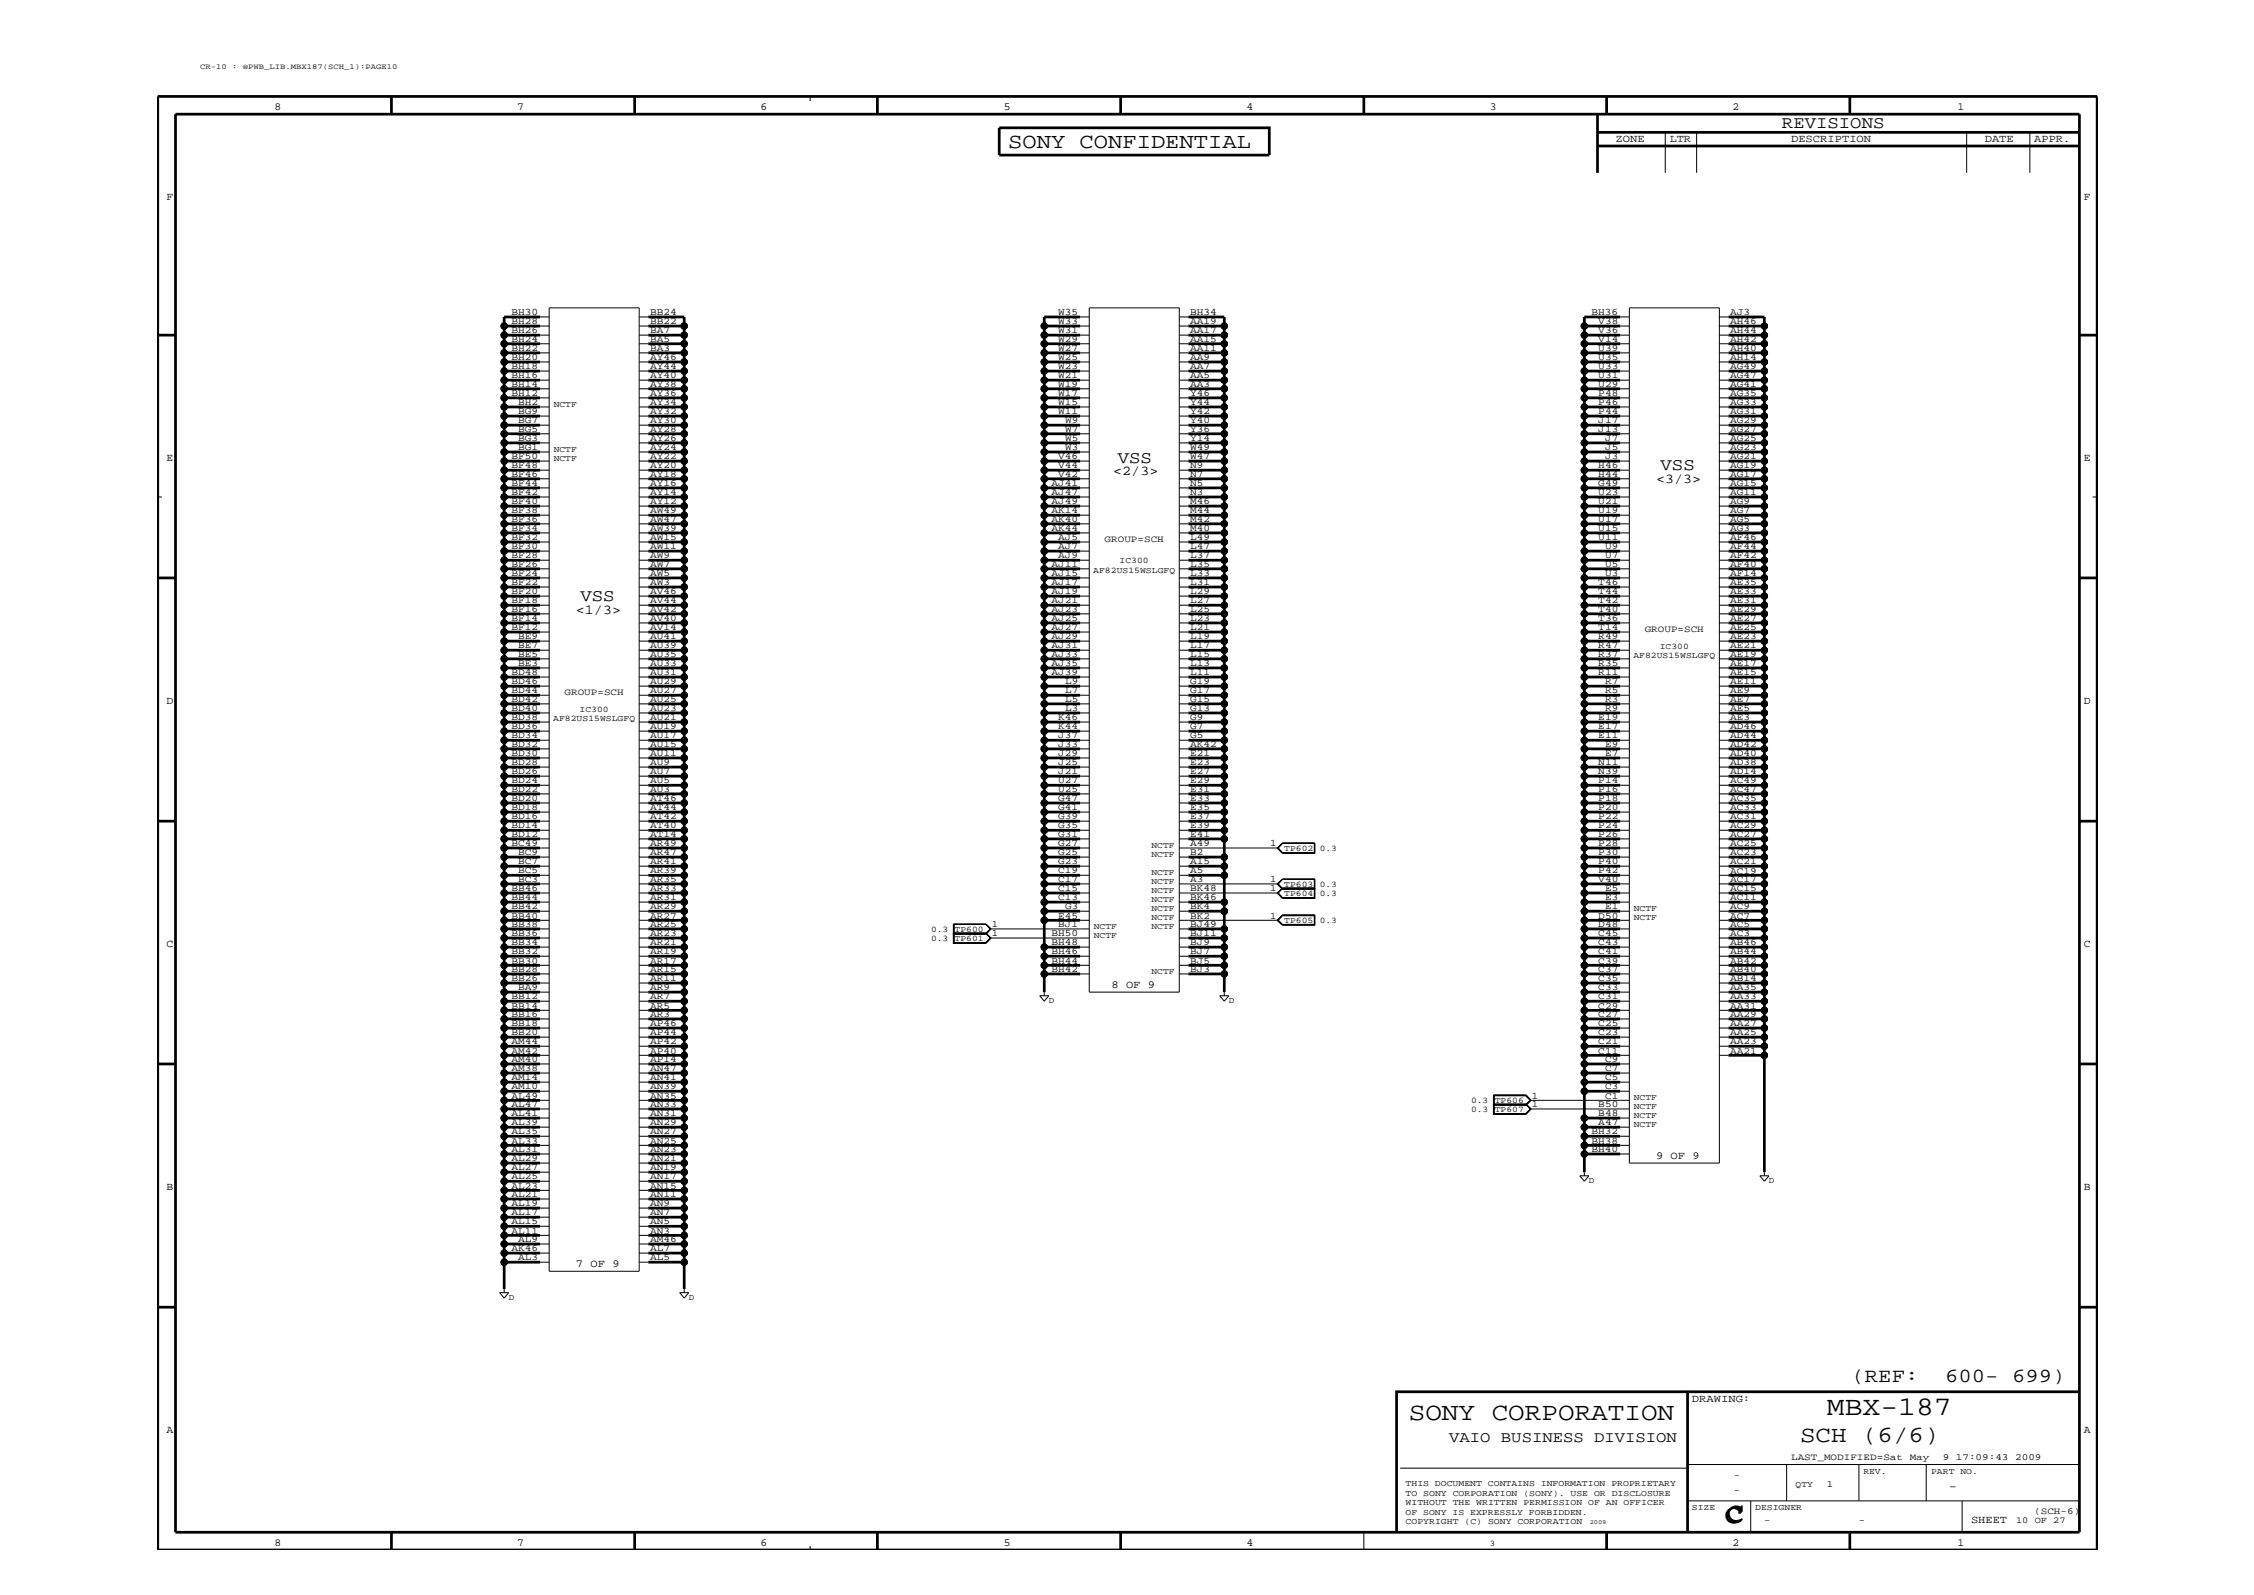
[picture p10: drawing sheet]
<svg xmlns="http://www.w3.org/2000/svg" width="420mm" height="297mm" viewBox="0 0 420 297" stroke-linecap="round" stroke-linejoin="round" font-family="sans-serif">
<defs><g id="words">
<g font-size="5">
<text x="340.3" y="263.6">MBX-187</text>
<text x="321.3" y="283.6">C</text>
<text x="321.6" y="283.2">C</text>
</g>
<text font-size="4.7" x="262.4" y="264.4">SONY CORPORATION</text>
<text font-size="4.3" x="335.3" y="268.6">SCH (6/6)</text>
<text font-size="4" x="187.8" y="27.5">SONY CONFIDENTIAL</text>
<g font-size="3.7">
<text x="344.8" y="257.3">(REF:</text>
<text x="362.3" y="257.3">600- 699)</text>
</g>
<g font-size="3.2">
<text x="331.9" y="23.8">REVISIONS</text>
<text x="208.2" y="86.2">VSS</text>
<text x="309.3" y="87.6">VSS</text>
<text x="108.1" y="111.9">VSS</text>
</g>
<text font-size="2.9" x="269.9" y="268.6">VAIO BUSINESS DIVISION</text>
<g font-size="2.5">
<text x="207.3" y="88.5">&lt;2/3&gt;</text>
<text x="308.4" y="90">&lt;3/3&gt;</text>
<text x="107.3" y="114.3">&lt;1/3&gt;</text>
</g>
<text font-size="2.3" x="363" y="277.6">-</text>
<g font-size="2">
<text x="51.1" y="20.5">8</text>
<text x="96.3" y="20.5">7</text>
<text x="141.6" y="20.5">6</text>
<text x="186.9" y="20.5">5</text>
<text x="232.2" y="20.5">4</text>
<text x="277.5" y="20.5">3</text>
<text x="322.7" y="20.5">2</text>
<text x="364.6" y="20.5">1</text>
<text x="300.9" y="26.4">ZONE</text>
<text x="311" y="26.4">LTR</text>
<text x="333.6" y="26.4">DESCRIPTION</text>
<text x="369.7" y="26.4">DATE</text>
<text x="378.9" y="26.4">APPR.</text>
<text x="31" y="37.3">F</text>
<text x="388.1" y="37.3">F</text>
<text x="31" y="85.9">E</text>
<text x="388.1" y="85.9">E</text>
<text x="31" y="131.1">D</text>
<text x="388.1" y="131.1">D</text>
<text x="31" y="176.4">C</text>
<text x="388.1" y="176.4">C</text>
<text x="207" y="183.9">8 OF 9</text>
<text x="308.4" y="215.8">9 OF 9</text>
<text x="31" y="221.7">B</text>
<text x="388.1" y="221.7">B</text>
<text x="107.3" y="235.9">7 OF 9</text>
<text x="315.1" y="261.1">DRAWING:</text>
<text x="31" y="266.9">A</text>
<text x="388.1" y="266.9">A</text>
<text x="51.1" y="287.9">8</text>
<text x="96.3" y="287.9">7</text>
<text x="141.6" y="287.9">6</text>
<text x="186.9" y="287.9">5</text>
<text x="232.2" y="287.9">4</text>
<text x="322.7" y="287.9">2</text>
<text x="364.6" y="287.9">1</text>
<text x="367.1" y="283.7">SHEET</text>
</g>
<g font-size="1.9">
<text x="95.2" y="58.7">BH30</text>
<text x="121.1" y="58.7">BB24</text>
<text x="197.1" y="58.7">W35</text>
<text x="221.7" y="58.7">BH34</text>
<text x="296.4" y="58.7">BH36</text>
<text x="322.2" y="58.7">AJ3</text>
<text x="95.2" y="60.4">BH28</text>
<text x="95.2" y="62.1">BH26</text>
<text x="95.2" y="63.7">BH24</text>
<text x="95.2" y="65.4">BH22</text>
<text x="121.1" y="62.1">BA7</text>
<text x="121.1" y="63.7">BA5</text>
<text x="121.1" y="65.4">BA3</text>
<text x="121.1" y="60.4">BB22</text>
<text x="197.1" y="63.7">W29</text>
<text x="197.1" y="65.4">W27</text>
<text x="197.1" y="60.4">W33</text>
<text x="197.1" y="62.1">W31</text>
<text x="221.7" y="60.4">AA19</text>
<text x="221.7" y="62.1">AA17</text>
<text x="221.7" y="63.7">AA15</text>
<text x="221.7" y="65.4">AA11</text>
<text x="297.7" y="60.4">V38</text>
<text x="297.7" y="62.1">V36</text>
<text x="297.7" y="63.7">V14</text>
<text x="297.7" y="65.4">U39</text>
<text x="322.2" y="60.4">AH46</text>
<text x="322.2" y="62.1">AH44</text>
<text x="322.2" y="63.7">AH42</text>
<text x="322.2" y="65.4">AH40</text>
<text x="95.2" y="67.1">BH20</text>
<text x="95.2" y="68.8">BH18</text>
<text x="95.2" y="70.5">BH16</text>
<text x="121.1" y="67.1">AY46</text>
<text x="121.1" y="68.8">AY44</text>
<text x="121.1" y="70.5">AY40</text>
<text x="197.1" y="67.1">W25</text>
<text x="197.1" y="68.8">W23</text>
<text x="197.1" y="70.5">W21</text>
<text x="221.7" y="67.1">AA9</text>
<text x="221.7" y="68.8">AA7</text>
<text x="221.7" y="70.5">AA5</text>
<text x="297.7" y="67.1">U35</text>
<text x="297.7" y="68.8">U33</text>
<text x="297.7" y="70.5">U31</text>
<text x="322.2" y="67.1">AH14</text>
<text x="322.2" y="68.8">AG49</text>
<text x="322.2" y="70.5">AG47</text>
<text x="95.2" y="72.1">BH14</text>
<text x="95.2" y="73.8">BH12</text>
<text x="96.5" y="75.5">BH2</text>
<text x="96.5" y="77.2">BG9</text>
<text x="121.1" y="72.1">AY38</text>
<text x="121.1" y="73.8">AY36</text>
<text x="121.1" y="75.5">AY34</text>
<text x="121.1" y="77.2">AY32</text>
<text x="197.1" y="72.1">W19</text>
<text x="197.1" y="73.8">W17</text>
<text x="197.1" y="75.5">W15</text>
<text x="197.1" y="77.2">W11</text>
<text x="221.7" y="73.8">Y46</text>
<text x="221.7" y="75.5">Y44</text>
<text x="221.7" y="77.2">Y42</text>
<text x="221.7" y="72.1">AA3</text>
<text x="297.7" y="72.1">U29</text>
<text x="297.7" y="73.8">P48</text>
<text x="297.7" y="75.5">P46</text>
<text x="297.7" y="77.2">P44</text>
<text x="322.2" y="72.1">AG41</text>
<text x="322.2" y="73.8">AG35</text>
<text x="322.2" y="75.5">AG33</text>
<text x="322.2" y="77.2">AG31</text>
<text x="96.5" y="83.8">BG1</text>
<text x="96.5" y="78.9">BG7</text>
<text x="96.5" y="80.5">BG5</text>
<text x="96.5" y="82.2">BG3</text>
<text x="121.1" y="78.9">AY30</text>
<text x="121.1" y="80.5">AY28</text>
<text x="121.1" y="82.2">AY26</text>
<text x="121.1" y="83.8">AY24</text>
<text x="198.4" y="78.9">W9</text>
<text x="198.4" y="80.5">W7</text>
<text x="198.4" y="82.2">W5</text>
<text x="198.4" y="83.8">W3</text>
<text x="221.7" y="78.9">Y40</text>
<text x="221.7" y="80.5">Y36</text>
<text x="221.7" y="82.2">Y14</text>
<text x="221.7" y="83.8">W49</text>
<text x="297.7" y="78.9">J17</text>
<text x="297.7" y="80.5">J13</text>
<text x="299" y="82.2">J7</text>
<text x="299" y="83.8">J5</text>
<text x="322.2" y="78.9">AG29</text>
<text x="322.2" y="80.5">AG27</text>
<text x="322.2" y="82.2">AG25</text>
<text x="322.2" y="83.8">AG23</text>
<text x="95.2" y="85.5">BF50</text>
<text x="95.2" y="87.2">BF48</text>
<text x="95.2" y="88.8">BF46</text>
<text x="121.1" y="85.5">AY22</text>
<text x="121.1" y="87.2">AY20</text>
<text x="121.1" y="88.8">AY18</text>
<text x="197.1" y="85.5">V46</text>
<text x="197.1" y="87.2">V44</text>
<text x="197.1" y="88.8">V42</text>
<text x="221.7" y="85.5">W47</text>
<text x="221.7" y="87.2">N9</text>
<text x="221.7" y="88.8">N7</text>
<text x="297.7" y="87.2">H46</text>
<text x="297.7" y="88.8">H44</text>
<text x="299" y="85.5">J3</text>
<text x="322.2" y="85.5">AG21</text>
<text x="322.2" y="87.2">AG19</text>
<text x="322.2" y="88.8">AG17</text>
<text x="95.2" y="90.5">BF44</text>
<text x="95.2" y="92.2">BF42</text>
<text x="95.2" y="93.9">BF40</text>
<text x="95.2" y="95.6">BF38</text>
<text x="121.1" y="90.5">AY16</text>
<text x="121.1" y="92.2">AY14</text>
<text x="121.1" y="93.9">AY12</text>
<text x="121.1" y="95.6">AW49</text>
<text x="195.8" y="95.6">AK14</text>
<text x="195.8" y="93.9">AJ49</text>
<text x="195.8" y="92.2">AJ47</text>
<text x="195.8" y="90.5">AJ41</text>
<text x="221.7" y="90.5">N5</text>
<text x="221.7" y="92.2">N3</text>
<text x="221.7" y="93.9">M46</text>
<text x="221.7" y="95.6">M44</text>
<text x="297.7" y="92.2">U23</text>
<text x="297.7" y="93.9">U21</text>
<text x="297.7" y="95.6">U19</text>
<text x="297.7" y="90.5">G49</text>
<text x="322.2" y="93.9">AG9</text>
<text x="322.2" y="95.6">AG7</text>
<text x="322.2" y="90.5">AG15</text>
<text x="322.2" y="92.2">AG11</text>
<text x="95.2" y="97.2">BF36</text>
<text x="95.2" y="98.9">BF34</text>
<text x="95.2" y="100.6">BF32</text>
<text x="121.1" y="97.2">AW47</text>
<text x="121.1" y="98.9">AW39</text>
<text x="121.1" y="100.6">AW15</text>
<text x="195.8" y="98.9">AK44</text>
<text x="195.8" y="97.2">AK40</text>
<text x="197.1" y="100.6">AJ5</text>
<text x="221.7" y="97.2">M42</text>
<text x="221.7" y="98.9">M40</text>
<text x="221.7" y="100.6">L49</text>
<text x="297.7" y="97.2">U17</text>
<text x="297.7" y="98.9">U15</text>
<text x="297.7" y="100.6">U11</text>
<text x="322.2" y="97.2">AG5</text>
<text x="322.2" y="98.9">AG3</text>
<text x="322.2" y="100.6">AF46</text>
<text x="95.2" y="102.3">BF30</text>
<text x="95.2" y="104">BF28</text>
<text x="95.2" y="105.6">BF26</text>
<text x="95.2" y="107.3">BF24</text>
<text x="121.1" y="104">AW9</text>
<text x="121.1" y="105.6">AW7</text>
<text x="121.1" y="107.3">AW5</text>
<text x="121.1" y="102.3">AW11</text>
<text x="195.8" y="107.3">AJ15</text>
<text x="195.8" y="105.6">AJ11</text>
<text x="197.1" y="104">AJ9</text>
<text x="197.1" y="102.3">AJ7</text>
<text x="221.7" y="102.3">L47</text>
<text x="221.7" y="104">L37</text>
<text x="221.7" y="105.6">L35</text>
<text x="221.7" y="107.3">L33</text>
<text x="299" y="102.3">U9</text>
<text x="299" y="104">U7</text>
<text x="299" y="105.6">U5</text>
<text x="299" y="107.3">U3</text>
<text x="322.2" y="102.3">AF44</text>
<text x="322.2" y="104">AF42</text>
<text x="322.2" y="105.6">AF40</text>
<text x="322.2" y="107.3">AF14</text>
<text x="95.2" y="109">BF22</text>
<text x="95.2" y="110.7">BF20</text>
<text x="95.2" y="112.4">BF18</text>
<text x="95.2" y="114">BF16</text>
<text x="121.1" y="109">AW3</text>
<text x="121.1" y="110.7">AV46</text>
<text x="121.1" y="112.4">AV44</text>
<text x="121.1" y="114">AV42</text>
<text x="195.8" y="114">AJ23</text>
<text x="195.8" y="112.4">AJ21</text>
<text x="195.8" y="110.7">AJ19</text>
<text x="195.8" y="109">AJ17</text>
<text x="221.7" y="109">L31</text>
<text x="221.7" y="110.7">L29</text>
<text x="221.7" y="112.4">L27</text>
<text x="221.7" y="114">L25</text>
<text x="297.7" y="109">T46</text>
<text x="297.7" y="110.7">T44</text>
<text x="297.7" y="112.4">T42</text>
<text x="297.7" y="114">T40</text>
<text x="322.2" y="109">AE35</text>
<text x="322.2" y="110.7">AE33</text>
<text x="322.2" y="112.4">AE31</text>
<text x="322.2" y="114">AE29</text>
<text x="95.2" y="115.7">BF14</text>
<text x="95.2" y="117.4">BF12</text>
<text x="96.5" y="119.1">BE9</text>
<text x="121.1" y="115.7">AV40</text>
<text x="121.1" y="117.4">AV14</text>
<text x="121.1" y="119.1">AU41</text>
<text x="195.8" y="119.1">AJ29</text>
<text x="195.8" y="117.4">AJ27</text>
<text x="195.8" y="115.7">AJ25</text>
<text x="221.7" y="115.7">L23</text>
<text x="221.7" y="117.4">L21</text>
<text x="221.7" y="119.1">L19</text>
<text x="297.7" y="115.7">T36</text>
<text x="297.7" y="117.4">T14</text>
<text x="297.7" y="119.1">R49</text>
<text x="322.2" y="115.7">AE27</text>
<text x="322.2" y="117.4">AE25</text>
<text x="322.2" y="119.1">AE23</text>
<text x="95.2" y="125.8">BD48</text>
<text x="96.5" y="120.8">BE7</text>
<text x="96.5" y="122.4">BE5</text>
<text x="96.5" y="124.1">BE3</text>
<text x="121.1" y="120.8">AU39</text>
<text x="121.1" y="122.4">AU35</text>
<text x="121.1" y="124.1">AU33</text>
<text x="121.1" y="125.8">AU31</text>
<text x="195.8" y="125.8">AJ39</text>
<text x="195.8" y="124.1">AJ35</text>
<text x="195.8" y="122.4">AJ33</text>
<text x="195.8" y="120.8">AJ31</text>
<text x="221.7" y="120.8">L17</text>
<text x="221.7" y="122.4">L15</text>
<text x="221.7" y="124.1">L13</text>
<text x="221.7" y="125.8">L11</text>
<text x="297.7" y="120.8">R47</text>
<text x="297.7" y="122.4">R37</text>
<text x="297.7" y="124.1">R35</text>
<text x="297.7" y="125.8">R11</text>
<text x="322.2" y="120.8">AE21</text>
<text x="322.2" y="122.4">AE19</text>
<text x="322.2" y="124.1">AE17</text>
<text x="322.2" y="125.8">AE15</text>
<text x="95.2" y="127.5">BD46</text>
<text x="95.2" y="129.1">BD44</text>
<text x="95.2" y="130.8">BD42</text>
<text x="121.1" y="127.5">AU29</text>
<text x="121.1" y="129.1">AU27</text>
<text x="121.1" y="130.8">AU25</text>
<text x="198.4" y="127.5">L9</text>
<text x="198.4" y="129.1">L7</text>
<text x="198.4" y="130.8">L5</text>
<text x="221.7" y="127.5">G19</text>
<text x="221.7" y="129.1">G17</text>
<text x="221.7" y="130.8">G15</text>
<text x="299" y="127.5">R7</text>
<text x="299" y="129.1">R5</text>
<text x="299" y="130.8">R3</text>
<text x="322.2" y="129.1">AE9</text>
<text x="322.2" y="130.8">AE7</text>
<text x="322.2" y="127.5">AE11</text>
<text x="95.2" y="132.4">BD40</text>
<text x="95.2" y="134.1">BD38</text>
<text x="95.2" y="135.8">BD36</text>
<text x="95.2" y="137.5">BD34</text>
<text x="121.1" y="132.4">AU23</text>
<text x="121.1" y="134.1">AU21</text>
<text x="121.1" y="135.8">AU19</text>
<text x="121.1" y="137.5">AU17</text>
<text x="197.1" y="134.1">K46</text>
<text x="197.1" y="135.8">K44</text>
<text x="197.1" y="137.5">J37</text>
<text x="198.4" y="132.4">L3</text>
<text x="221.7" y="132.4">G13</text>
<text x="221.7" y="134.1">G9</text>
<text x="221.7" y="135.8">G7</text>
<text x="221.7" y="137.5">G5</text>
<text x="297.7" y="134.1">E19</text>
<text x="297.7" y="135.8">E17</text>
<text x="297.7" y="137.5">E11</text>
<text x="299" y="132.4">R9</text>
<text x="322.2" y="132.4">AE5</text>
<text x="322.2" y="134.1">AE3</text>
<text x="322.2" y="135.8">AD46</text>
<text x="322.2" y="137.5">AD44</text>
<text x="95.2" y="139.1">BD32</text>
<text x="95.2" y="140.8">BD30</text>
<text x="95.2" y="142.5">BD28</text>
<text x="121.1" y="142.5">AU9</text>
<text x="121.1" y="139.1">AU15</text>
<text x="121.1" y="140.8">AU11</text>
<text x="197.1" y="139.1">J33</text>
<text x="197.1" y="140.8">J29</text>
<text x="197.1" y="142.5">J25</text>
<text x="221.7" y="142.5">E23</text>
<text x="221.7" y="140.8">E21</text>
<text x="221.7" y="139.1">AK42</text>
<text x="297.7" y="142.5">N11</text>
<text x="299" y="139.1">E9</text>
<text x="299" y="140.8">E7</text>
<text x="322.2" y="139.1">AD42</text>
<text x="322.2" y="140.8">AD40</text>
<text x="322.2" y="142.5">AD38</text>
<text x="95.2" y="144.2">BD26</text>
<text x="95.2" y="145.9">BD24</text>
<text x="95.2" y="147.5">BD22</text>
<text x="95.2" y="149.2">BD20</text>
<text x="121.1" y="144.2">AU7</text>
<text x="121.1" y="145.9">AU5</text>
<text x="121.1" y="147.5">AU3</text>
<text x="121.1" y="149.2">AT46</text>
<text x="197.1" y="145.9">U27</text>
<text x="197.1" y="147.5">U25</text>
<text x="197.1" y="149.2">G47</text>
<text x="197.1" y="144.2">J21</text>
<text x="221.7" y="149.2">E33</text>
<text x="221.7" y="147.5">E31</text>
<text x="221.7" y="145.9">E29</text>
<text x="221.7" y="144.2">E27</text>
<text x="297.7" y="149.2">P18</text>
<text x="297.7" y="147.5">P16</text>
<text x="297.7" y="145.9">P14</text>
<text x="297.7" y="144.2">N39</text>
<text x="322.2" y="144.2">AD14</text>
<text x="322.2" y="145.9">AC49</text>
<text x="322.2" y="147.5">AC47</text>
<text x="322.2" y="149.2">AC35</text>
<text x="95.2" y="150.9">BD18</text>
<text x="95.2" y="152.6">BD16</text>
<text x="95.2" y="154.3">BD14</text>
<text x="95.2" y="155.9">BD12</text>
<text x="121.1" y="150.9">AT44</text>
<text x="121.1" y="152.6">AT42</text>
<text x="121.1" y="154.3">AT40</text>
<text x="121.1" y="155.9">AT14</text>
<text x="197.1" y="150.9">G41</text>
<text x="197.1" y="152.6">G39</text>
<text x="197.1" y="154.3">G35</text>
<text x="197.1" y="155.9">G31</text>
<text x="221.7" y="155.9">E41</text>
<text x="221.7" y="154.3">E39</text>
<text x="221.7" y="152.6">E37</text>
<text x="221.7" y="150.9">E35</text>
<text x="297.7" y="155.9">P26</text>
<text x="297.7" y="154.3">P24</text>
<text x="297.7" y="152.6">P22</text>
<text x="297.7" y="150.9">P20</text>
<text x="322.2" y="150.9">AC33</text>
<text x="322.2" y="152.6">AC31</text>
<text x="322.2" y="154.3">AC29</text>
<text x="322.2" y="155.9">AC27</text>
<text x="95.2" y="157.6">BC49</text>
<text x="96.5" y="159.3">BC9</text>
<text x="96.5" y="161">BC7</text>
<text x="121.1" y="157.6">AR49</text>
<text x="121.1" y="159.3">AR47</text>
<text x="121.1" y="161">AR41</text>
<text x="197.1" y="157.6">G27</text>
<text x="197.1" y="159.3">G25</text>
<text x="197.1" y="161">G23</text>
<text x="221.7" y="159.3">B2</text>
<text x="221.7" y="157.6">A49</text>
<text x="221.7" y="161">A15</text>
<text x="236.6" y="157.6">1</text>
<text x="297.7" y="161">P40</text>
<text x="297.7" y="159.3">P30</text>
<text x="297.7" y="157.6">P28</text>
<text x="322.2" y="157.6">AC25</text>
<text x="322.2" y="159.3">AC23</text>
<text x="322.2" y="161">AC21</text>
<text x="95.2" y="166">BB46</text>
<text x="95.2" y="167.7">BB44</text>
<text x="96.5" y="162.7">BC5</text>
<text x="96.5" y="164.3">BC3</text>
<text x="121.1" y="162.7">AR39</text>
<text x="121.1" y="164.3">AR35</text>
<text x="121.1" y="166">AR33</text>
<text x="121.1" y="167.7">AR31</text>
<text x="197.1" y="162.7">C19</text>
<text x="197.1" y="164.3">C17</text>
<text x="197.1" y="166">C15</text>
<text x="197.1" y="167.7">C13</text>
<text x="221.7" y="166">BK48</text>
<text x="221.7" y="167.7">BK46</text>
<text x="221.7" y="162.7">A5</text>
<text x="221.7" y="164.3">A3</text>
<text x="236.6" y="166">1</text>
<text x="236.6" y="164.3">1</text>
<text x="297.7" y="164.3">V40</text>
<text x="297.7" y="162.7">P42</text>
<text x="299" y="166">E5</text>
<text x="299" y="167.7">E3</text>
<text x="322.2" y="162.7">AC19</text>
<text x="322.2" y="164.3">AC17</text>
<text x="322.2" y="166">AC15</text>
<text x="322.2" y="167.7">AC11</text>
<text x="95.2" y="169.4">BB42</text>
<text x="95.2" y="171.1">BB40</text>
<text x="95.2" y="172.7">BB38</text>
<text x="121.1" y="169.4">AR29</text>
<text x="121.1" y="171.1">AR27</text>
<text x="121.1" y="172.7">AR25</text>
<text x="184.7" y="172.7">1</text>
<text x="197.1" y="171.1">E45</text>
<text x="197.1" y="172.7">BJ1</text>
<text x="198.4" y="169.4">G3</text>
<text x="221.7" y="169.4">BK4</text>
<text x="221.7" y="171.1">BK2</text>
<text x="221.7" y="172.7">BJ49</text>
<text x="236.6" y="171.1">1</text>
<text x="297.7" y="171.1">D50</text>
<text x="297.7" y="172.7">D48</text>
<text x="299" y="169.4">E1</text>
<text x="322.2" y="169.4">AC9</text>
<text x="322.2" y="171.1">AC7</text>
<text x="322.2" y="172.7">AC5</text>
<text x="95.2" y="174.4">BB36</text>
<text x="95.2" y="176.1">BB34</text>
<text x="95.2" y="177.7">BB32</text>
<text x="95.2" y="179.4">BB30</text>
<text x="121.1" y="174.4">AR23</text>
<text x="121.1" y="176.1">AR21</text>
<text x="121.1" y="177.7">AR19</text>
<text x="121.1" y="179.4">AR17</text>
<text x="184.7" y="174.4">1</text>
<text x="195.8" y="176.1">BH48</text>
<text x="195.8" y="177.7">BH46</text>
<text x="195.8" y="179.4">BH44</text>
<text x="195.8" y="174.4">BH50</text>
<text x="221.7" y="176.1">BJ9</text>
<text x="221.7" y="177.7">BJ7</text>
<text x="221.7" y="179.4">BJ5</text>
<text x="221.7" y="174.4">BJ11</text>
<text x="297.7" y="174.4">C45</text>
<text x="297.7" y="176.1">C43</text>
<text x="297.7" y="177.7">C41</text>
<text x="297.7" y="179.4">C39</text>
<text x="322.2" y="174.4">AC3</text>
<text x="322.2" y="176.1">AB46</text>
<text x="322.2" y="177.7">AB44</text>
<text x="322.2" y="179.4">AB42</text>
<text x="95.2" y="181">BB28</text>
<text x="95.2" y="182.7">BB26</text>
<text x="96.5" y="184.4">BA9</text>
<text x="121.1" y="184.4">AR9</text>
<text x="121.1" y="181">AR15</text>
<text x="121.1" y="182.7">AR11</text>
<text x="195.8" y="181">BH42</text>
<text x="221.7" y="181">BJ3</text>
<text x="297.7" y="181">C37</text>
<text x="297.7" y="182.7">C35</text>
<text x="297.7" y="184.4">C33</text>
<text x="322.2" y="181">AB40</text>
<text x="322.2" y="182.7">AB14</text>
<text x="322.2" y="184.4">AA35</text>
<text x="95.2" y="191.1">BB18</text>
<text x="95.2" y="189.4">BB16</text>
<text x="95.2" y="187.8">BB14</text>
<text x="95.2" y="186.1">BB12</text>
<text x="121.1" y="186.1">AR7</text>
<text x="121.1" y="187.8">AR5</text>
<text x="121.1" y="189.4">AR3</text>
<text x="121.1" y="191.1">AP46</text>
<text x="297.7" y="186.1">C31</text>
<text x="297.7" y="187.8">C29</text>
<text x="297.7" y="189.4">C27</text>
<text x="297.7" y="191.1">C25</text>
<text x="322.2" y="186.1">AA33</text>
<text x="322.2" y="187.8">AA31</text>
<text x="322.2" y="189.4">AA29</text>
<text x="322.2" y="191.1">AA27</text>
<text x="95.2" y="194.5">AM44</text>
<text x="95.2" y="196.2">AM42</text>
<text x="95.2" y="197.8">AM40</text>
<text x="95.2" y="192.8">BB20</text>
<text x="121.1" y="192.8">AP44</text>
<text x="121.1" y="194.5">AP42</text>
<text x="121.1" y="196.2">AP40</text>
<text x="121.1" y="197.8">AP14</text>
<text x="297.7" y="192.8">C23</text>
<text x="297.7" y="194.5">C21</text>
<text x="297.7" y="196.2">C11</text>
<text x="299" y="197.8">C9</text>
<text x="322.2" y="192.8">AA25</text>
<text x="322.2" y="194.5">AA23</text>
<text x="322.2" y="196.2">AA21</text>
<text x="95.2" y="199.5">AM38</text>
<text x="95.2" y="201.2">AM14</text>
<text x="95.2" y="202.9">AM10</text>
<text x="121.1" y="199.5">AN47</text>
<text x="121.1" y="201.2">AN41</text>
<text x="121.1" y="202.9">AN39</text>
<text x="299" y="199.5">C7</text>
<text x="299" y="201.2">C5</text>
<text x="299" y="202.9">C3</text>
<text x="95.2" y="204.6">AL49</text>
<text x="95.2" y="206.2">AL47</text>
<text x="95.2" y="207.9">AL41</text>
<text x="95.2" y="209.6">AL39</text>
<text x="121.1" y="204.6">AN35</text>
<text x="121.1" y="206.2">AN33</text>
<text x="121.1" y="207.9">AN31</text>
<text x="121.1" y="209.6">AN29</text>
<text x="285.3" y="206.2">1</text>
<text x="285.3" y="204.6">1</text>
<text x="297.7" y="206.2">B50</text>
<text x="297.7" y="207.9">B48</text>
<text x="297.7" y="209.6">A47</text>
<text x="299" y="204.6">C1</text>
<text x="95.2" y="211.3">AL35</text>
<text x="95.2" y="213">AL33</text>
<text x="95.2" y="214.6">AL31</text>
<text x="121.1" y="211.3">AN27</text>
<text x="121.1" y="213">AN25</text>
<text x="121.1" y="214.6">AN23</text>
<text x="296.4" y="214.6">BH40</text>
<text x="296.4" y="213">BH38</text>
<text x="296.4" y="211.3">BH32</text>
<text x="95.2" y="216.3">AL29</text>
<text x="95.2" y="218">AL27</text>
<text x="95.2" y="219.7">AL25</text>
<text x="95.2" y="221.3">AL23</text>
<text x="121.1" y="216.3">AN21</text>
<text x="121.1" y="218">AN19</text>
<text x="121.1" y="219.7">AN17</text>
<text x="121.1" y="221.3">AN15</text>
<text x="95.2" y="223">AL21</text>
<text x="95.2" y="224.6">AL19</text>
<text x="95.2" y="226.3">AL17</text>
<text x="121.1" y="224.6">AN9</text>
<text x="121.1" y="226.3">AN7</text>
<text x="121.1" y="223">AN11</text>
<text x="95.2" y="228">AL15</text>
<text x="95.2" y="229.7">AL11</text>
<text x="95.2" y="233">AK46</text>
<text x="96.5" y="231.3">AL9</text>
<text x="121.1" y="233">AL7</text>
<text x="121.1" y="228">AN5</text>
<text x="121.1" y="229.7">AN3</text>
<text x="121.1" y="231.3">AM46</text>
<text x="96.5" y="234.7">AL3</text>
<text x="121.1" y="234.7">AL5</text>
</g>
<g font-size="1.8">
<text x="205.7" y="101">GROUP=SCH</text>
<text x="306.3" y="117.7">GROUP=SCH</text>
<text x="105.2" y="129.5">GROUP=SCH</text>
<text x="322.9" y="275.3">-</text>
<text x="333.6" y="272">LAST_MODIFIED=Sat May</text>
<text x="361.8" y="272">9 17:09:43 2009</text>
<text x="322.9" y="278.1">-</text>
<text x="340.3" y="277">1</text>
<text x="378.9" y="282">(SCH-6)</text>
<text x="328.6" y="283.7">-</text>
<text x="346.2" y="283.7">-</text>
</g>
<text font-size="1.7" x="375.5" y="283.7">10 OF 27</text>
<g font-size="1.6">
<text x="103.1" y="75.8">NCTF</text>
<text x="103.1" y="85.9">NCTF</text>
<text x="103.1" y="84.2">NCTF</text>
<text x="203.6" y="106.6">AF82US15WSLGFQ</text>
<text x="208.5" y="104.9">IC300</text>
<text x="304.2" y="122.5">AF82US15WSLGFQ</text>
<text x="309.1" y="120.9">IC300</text>
<text x="103" y="134.3">AF82US15WSLGFQ</text>
<text x="107.9" y="132.6">IC300</text>
<text x="214.5" y="159.6">NCTF</text>
<text x="214.5" y="157.9">NCTF</text>
<text x="239.2" y="158.4">TP602</text>
<text x="245.8" y="158.4">0.3</text>
<text x="214.5" y="166.3">NCTF</text>
<text x="214.5" y="164.6">NCTF</text>
<text x="214.5" y="163">NCTF</text>
<text x="239.2" y="166.8">TP604</text>
<text x="239.2" y="165.1">TP603</text>
<text x="245.8" y="166.8">0.3</text>
<text x="245.8" y="165.1">0.3</text>
<text x="173.4" y="173.5">0.3</text>
<text x="177.8" y="173.5">TP600</text>
<text x="203.7" y="173">NCTF</text>
<text x="214.5" y="171.4">NCTF</text>
<text x="214.5" y="173">NCTF</text>
<text x="214.5" y="169.7">NCTF</text>
<text x="214.5" y="168">NCTF</text>
<text x="239.2" y="171.8">TP605</text>
<text x="245.8" y="171.8">0.3</text>
<text x="304.3" y="171.4">NCTF</text>
<text x="304.3" y="169.7">NCTF</text>
<text x="173.4" y="175.2">0.3</text>
<text x="177.8" y="175.2">TP601</text>
<text x="203.7" y="174.7">NCTF</text>
<text x="214.5" y="181.4">NCTF</text>
<text x="195.3" y="186.8">D</text>
<text x="228.9" y="186.8">D</text>
<text x="274" y="207">0.3</text>
<text x="274" y="205.3">0.3</text>
<text x="278.4" y="207">TP607</text>
<text x="278.4" y="205.3">TP606</text>
<text x="304.3" y="204.9">NCTF</text>
<text x="304.3" y="209.9">NCTF</text>
<text x="304.3" y="208.2">NCTF</text>
<text x="304.3" y="206.5">NCTF</text>
<text x="295.9" y="220.3">D</text>
<text x="329.4" y="220.3">D</text>
<text x="94.7" y="242.1">D</text>
<text x="128.3" y="242.1">D</text>
<text x="347" y="274.4">REV.</text>
<text x="359.7" y="274.5">PART NO.</text>
<text x="261.8" y="280.3">WITHOUT THE WRITTEN PERMISSION OF AN OFFICER</text>
<text x="261.8" y="276.7">THIS DOCUMENT CONTAINS INFORMATION PROPRIETARY</text>
<text x="261.8" y="278.6">TO SONY CORPORATION (SONY). USE OR DISCLOSURE</text>
<text x="315.1" y="281.1">SIZE</text>
<text x="326.9" y="281.1">DESIGNER</text>
<text x="334.4" y="277">QTY</text>
<text x="261.8" y="282.1">OF SONY IS EXPRESSLY FORBIDDEN.</text>
<text x="261.8" y="283.7">COPYRIGHT (C) SONY CORPORATION</text>
<text x="277.5" y="287.9">3</text>
</g>
<text font-size="1.4" x="37.3" y="12.9">CR-10 : @PWB_LIB.MBX187(SCH_1):PAGE10</text>
<text font-size="1.2" x="296.1" y="283.8">2009</text>
</g></defs>
<g fill="none" stroke="#000" stroke-width=".19">
<path d="M150.9 18v.8M310.2 24.6v7.6M316 24.6v7.6M366.3 24.6v7.6M378.1 24.6v7.6M100.6 59h1.7M102.3 57.3h16.7v179.5h-16.7zM119 59h1.7M201.2 59h1.7M202.9 57.3h16.7v127.5h-16.7zM219.6 59h1.7M301.8 59h1.7"/>
<path d="M303.5 57.3h16.7v159.3h-16.7zM320.2 59h1.7M100.6 79.2h1.7M100.6 60.7h1.7M100.6 62.4h1.7M100.6 65.7h1.7M100.6 64h1.7M100.6 67.4h1.7M100.6 69.1h1.7M100.6 70.8h1.7M100.6 74.1h1.7M100.6 72.4h1.7"/>
<path d="M100.6 75.8h1.7M100.6 77.5h1.7M119 79.2h1.7M119 60.7h1.7M119 62.4h1.7M119 65.7h1.7M119 64h1.7M119 67.4h1.7M119 69.1h1.7M119 70.8h1.7M119 74.1h1.7M119 72.4h1.7"/>
<path d="M119 75.8h1.7M119 77.5h1.7M201.2 79.2h1.7M201.2 60.7h1.7M201.2 62.4h1.7M201.2 65.7h1.7M201.2 64h1.7M201.2 67.4h1.7M201.2 69.1h1.7M201.2 70.8h1.7M201.2 74.1h1.7M201.2 72.4h1.7"/>
<path d="M201.2 75.8h1.7M201.2 77.5h1.7M219.6 79.2h1.7M219.6 60.7h1.7M219.6 62.4h1.7M219.6 65.7h1.7M219.6 64h1.7M219.6 67.4h1.7M219.6 69.1h1.7M219.6 70.8h1.7M219.6 74.1h1.7M219.6 72.4h1.7"/>
<path d="M219.6 75.8h1.7M219.6 77.5h1.7M301.8 79.2h1.7M301.8 60.7h1.7M301.8 62.4h1.7M301.8 65.7h1.7M301.8 64h1.7M301.8 67.4h1.7M301.8 69.1h1.7M301.8 70.8h1.7M301.8 74.1h1.7M301.8 72.4h1.7"/>
<path d="M301.8 75.8h1.7M301.8 77.5h1.7M320.2 79.2h1.7M320.2 60.7h1.7M320.2 62.4h1.7M320.2 65.7h1.7M320.2 64h1.7M320.2 67.4h1.7M320.2 69.1h1.7M320.2 70.8h1.7M320.2 74.1h1.7M320.2 72.4h1.7"/>
<path d="M320.2 75.8h1.7M320.2 77.5h1.7M29.4 92.6h.7M100.6 95.9h1.7M100.6 99.2h1.7M100.6 97.6h1.7M100.6 80.8h1.7M100.6 82.5h1.7M100.6 87.6h1.7M100.6 85.9h1.7M100.6 84.2h1.7M100.6 90.9h1.7"/>
<path d="M100.6 89.2h1.7M100.6 94.2h1.7M100.6 92.6h1.7M119 95.9h1.7M119 99.2h1.7M119 97.6h1.7M119 80.8h1.7M119 82.5h1.7M119 87.6h1.7M119 85.9h1.7M119 84.2h1.7M119 90.9h1.7"/>
<path d="M119 89.2h1.7M119 94.2h1.7M119 92.6h1.7M201.2 95.9h1.7M201.2 99.2h1.7M201.2 97.6h1.7M201.2 80.8h1.7M201.2 82.5h1.7M201.2 87.6h1.7M201.2 85.9h1.7M201.2 84.2h1.7M201.2 90.9h1.7"/>
<path d="M201.2 89.2h1.7M201.2 94.2h1.7M201.2 92.6h1.7M219.6 95.9h1.7M219.6 99.2h1.7M219.6 97.6h1.7M219.6 80.8h1.7M219.6 82.5h1.7M219.6 87.6h1.7M219.6 85.9h1.7M219.6 84.2h1.7M219.6 90.9h1.7"/>
<path d="M219.6 89.2h1.7M219.6 94.2h1.7M219.6 92.6h1.7M301.8 95.9h1.7M301.8 99.2h1.7M301.8 97.6h1.7M301.8 80.8h1.7M301.8 82.5h1.7M301.8 87.6h1.7M301.8 85.9h1.7M301.8 84.2h1.7M301.8 90.9h1.7"/>
<path d="M301.8 89.2h1.7M301.8 94.2h1.7M301.8 92.6h1.7M320.2 95.9h1.7M320.2 99.2h1.7M320.2 97.6h1.7M320.2 80.8h1.7M320.2 82.5h1.7M320.2 87.6h1.7M320.2 85.9h1.7M320.2 84.2h1.7M320.2 90.9h1.7"/>
<path d="M320.2 89.2h1.7M320.2 94.2h1.7M320.2 92.6h1.7M389.7 92.6h.9M100.6 112.7h1.7M100.6 114.3h1.7M100.6 117.7h1.7M100.6 116h1.7M100.6 119.4h1.7M100.6 100.9h1.7M100.6 104.3h1.7M100.6 102.6h1.7"/>
<path d="M100.6 107.6h1.7M100.6 105.9h1.7M100.6 109.3h1.7M100.6 111h1.7M119 112.7h1.7M119 114.3h1.7M119 117.7h1.7M119 116h1.7M119 119.4h1.7M119 100.9h1.7M119 104.3h1.7M119 102.6h1.7"/>
<path d="M119 107.6h1.7M119 105.9h1.7M119 109.3h1.7M119 111h1.7M201.2 112.7h1.7M201.2 114.3h1.7M201.2 117.7h1.7M201.2 116h1.7M201.2 119.4h1.7M201.2 100.9h1.7M201.2 104.3h1.7M201.2 102.6h1.7"/>
<path d="M201.2 107.6h1.7M201.2 105.9h1.7M201.2 109.3h1.7M201.2 111h1.7M219.6 112.7h1.7M219.6 114.3h1.7M219.6 117.7h1.7M219.6 116h1.7M219.6 119.4h1.7M219.6 100.9h1.7M219.6 104.3h1.7M219.6 102.6h1.7"/>
<path d="M219.6 107.6h1.7M219.6 105.9h1.7M219.6 109.3h1.7M219.6 111h1.7M301.8 112.7h1.7M301.8 114.3h1.7M301.8 117.7h1.7M301.8 116h1.7M301.8 119.4h1.7M301.8 100.9h1.7M301.8 104.3h1.7M301.8 102.6h1.7"/>
<path d="M301.8 107.6h1.7M301.8 105.9h1.7M301.8 109.3h1.7M301.8 111h1.7M320.2 112.7h1.7M320.2 114.3h1.7M320.2 117.7h1.7M320.2 116h1.7M320.2 119.4h1.7M320.2 100.9h1.7M320.2 104.3h1.7M320.2 102.6h1.7"/>
<path d="M320.2 107.6h1.7M320.2 105.9h1.7M320.2 109.3h1.7M320.2 111h1.7M100.6 129.5h1.7M100.6 134.5h1.7M100.6 132.8h1.7M100.6 131.1h1.7M100.6 137.9h1.7M100.6 136.2h1.7M100.6 139.5h1.7M100.6 121.1h1.7"/>
<path d="M100.6 126.1h1.7M100.6 124.4h1.7M100.6 122.7h1.7M100.6 127.8h1.7M119 129.5h1.7M119 134.5h1.7M119 132.8h1.7M119 131.1h1.7M119 137.9h1.7M119 136.2h1.7M119 139.5h1.7M119 121.1h1.7"/>
<path d="M119 126.1h1.7M119 124.4h1.7M119 122.7h1.7M119 127.8h1.7M201.2 129.5h1.7M201.2 134.5h1.7M201.2 132.8h1.7M201.2 131.1h1.7M201.2 137.9h1.7M201.2 136.2h1.7M201.2 139.5h1.7M201.2 121.1h1.7"/>
<path d="M201.2 126.1h1.7M201.2 124.4h1.7M201.2 122.7h1.7M201.2 127.8h1.7M219.6 129.5h1.7M219.6 134.5h1.7M219.6 132.8h1.7M219.6 131.1h1.7M219.6 137.9h1.7M219.6 136.2h1.7M219.6 139.5h1.7M219.6 121.1h1.7"/>
<path d="M219.6 126.1h1.7M219.6 124.4h1.7M219.6 122.7h1.7M219.6 127.8h1.7M301.8 129.5h1.7M301.8 134.5h1.7M301.8 132.8h1.7M301.8 131.1h1.7M301.8 137.9h1.7M301.8 136.2h1.7M301.8 139.5h1.7M301.8 121.1h1.7"/>
<path d="M301.8 126.1h1.7M301.8 124.4h1.7M301.8 122.7h1.7M301.8 127.8h1.7M320.2 129.5h1.7M320.2 134.5h1.7M320.2 132.8h1.7M320.2 131.1h1.7M320.2 137.9h1.7M320.2 136.2h1.7M320.2 139.5h1.7M320.2 121.1h1.7"/>
<path d="M320.2 126.1h1.7M320.2 124.4h1.7M320.2 122.7h1.7M320.2 127.8h1.7M100.6 147.8h1.7M100.6 151.2h1.7M100.6 149.5h1.7M100.6 156.2h1.7M100.6 154.6h1.7M100.6 152.9h1.7M100.6 157.9h1.7M100.6 159.6h1.7"/>
<path d="M100.6 146.2h1.7M100.6 142.9h1.7M100.6 141.2h1.7M100.6 144.5h1.7M119 147.8h1.7M119 151.2h1.7M119 149.5h1.7M119 156.2h1.7M119 154.6h1.7M119 152.9h1.7M119 157.9h1.7M119 159.6h1.7"/>
<path d="M119 146.2h1.7M119 142.9h1.7M119 141.2h1.7M119 144.5h1.7M201.2 147.8h1.7M201.2 151.2h1.7M201.2 149.5h1.7M201.2 156.2h1.7M201.2 154.6h1.7M201.2 152.9h1.7M201.2 157.9h1.7M201.2 159.6h1.7"/>
<path d="M201.2 146.2h1.7M201.2 142.9h1.7M201.2 141.2h1.7M201.2 144.5h1.7M219.6 147.8h1.7M219.6 151.2h1.7M219.6 149.5h1.7M219.6 156.2h1.7M219.6 154.6h1.7M219.6 152.9h1.7M219.6 157.9h18.5M219.6 159.6h1.7"/>
<path d="M219.6 146.2h1.7M219.6 142.9h1.7M219.6 141.2h1.7M219.6 144.5h1.7M238.9 157.1h5.9v1.7h-5.9l-.8-.9zM238.9 157h6M244.9 157v1.9h-6l-1-1 1-.9M244.9 157v1.9h-6l-1.1-1 1.1-.9M301.8 147.8h1.7M301.8 151.2h1.7M301.8 149.5h1.7M301.8 156.2h1.7"/>
<path d="M301.8 154.6h1.7M301.8 152.9h1.7M301.8 157.9h1.7M301.8 159.6h1.7M301.8 146.2h1.7M301.8 142.9h1.7M301.8 141.2h1.7M301.8 144.5h1.7M320.2 147.8h1.7M320.2 151.2h1.7M320.2 149.5h1.7M320.2 156.2h1.7"/>
<path d="M320.2 154.6h1.7M320.2 152.9h1.7M320.2 157.9h1.7M320.2 159.6h1.7M320.2 146.2h1.7M320.2 142.9h1.7M320.2 141.2h1.7M320.2 144.5h1.7M100.6 164.6h1.7M100.6 168h1.7M100.6 166.3h1.7M100.6 169.7h1.7"/>
<path d="M100.6 171.4h1.7M100.6 173h1.7M100.6 176.4h1.7M100.6 174.7h1.7M100.6 178.1h1.7M100.6 179.8h1.7M100.6 161.3h1.7M100.6 163h1.7M119 164.6h1.7M119 168h1.7M119 166.3h1.7M119 169.7h1.7"/>
<path d="M119 171.4h1.7M119 173h1.7M119 176.4h1.7M119 174.7h1.7M119 178.1h1.7M119 179.8h1.7M119 161.3h1.7M119 163h1.7M177.6 172.1h6.1l.9 .9-.9 1h-6.1zM177.6 173.8h6.1l.9 .9-.9 1h-6.1zM177.7 173.8h5.9M177.7 172.1v3.4h5.9l.8-.8"/>
<path d="M183.6 172.1l.9 .9-.9 .9h-6M183.6 172.1h-6v3.5h6l.9-.9-.9-.9M183.6 172.1l.8 .9M183.6 173.8l.8 .9M184.4 173h18.5M184.4 174.7h18.5M184.4 173l-.8 .8M201.2 164.6h1.7M201.2 168h1.7M201.2 166.3h1.7M201.2 169.7h1.7M201.2 171.4h1.7"/>
<path d="M201.2 176.4h1.7M201.2 178.1h1.7M201.2 179.8h1.7M201.2 161.3h1.7M201.2 163h1.7M219.6 164.6h18.5M219.6 168h1.7M219.6 166.3h18.5M219.6 169.7h1.7M219.6 171.4h18.5M219.6 173h1.7M219.6 176.4h1.7"/>
<path d="M219.6 174.7h1.7M219.6 178.1h1.7M219.6 179.8h1.7M219.6 161.3h1.7M219.6 163h1.7M237.8 164.6l1.1-.9h6v1.9h-6zM237.8 166.3l1.1-.9h6v1.9h-6zM237.8 171.4l1.1-1h6v1.9h-6zM238.1 164.6l.8 .9M238.9 163.8l-1 .8 1 .9h6M238.9 170.5h6v1.7h-6l-1-.8zM238.9 163.8h6v3.4h-6l-1-.9 1-.9"/>
<path d="M238.9 170.5h5.9v1.6h-5.9l-.8-.7zM238.9 163.8l-.8 .8M238.9 165.5h5.9M238.9 165.5l-.8 .8M244.8 163.8v3.4h-5.9l-.8-.9M301.8 164.6h1.7M301.8 168h1.7M301.8 166.3h1.7M301.8 169.7h1.7M301.8 171.4h1.7M301.8 173h1.7M301.8 176.4h1.7"/>
<path d="M301.8 174.7h1.7M301.8 178.1h1.7M301.8 179.8h1.7M301.8 161.3h1.7M301.8 163h1.7M320.2 164.6h1.7M320.2 168h1.7M320.2 166.3h1.7M320.2 169.7h1.7M320.2 171.4h1.7M320.2 173h1.7M320.2 176.4h1.7"/>
<path d="M320.2 174.7h1.7M320.2 178.1h1.7M320.2 179.8h1.7M320.2 161.3h1.7M320.2 163h1.7M100.6 198.1h1.7M100.6 199.8h1.7M100.6 181.4h1.7M100.6 186.5h1.7M100.6 183.1h1.7M100.6 184.8h1.7M100.6 189.8h1.7"/>
<path d="M100.6 188.2h1.7M100.6 194.8h1.7M100.6 193.1h1.7M100.6 191.5h1.7M100.6 196.5h1.7M119 198.1h1.7M119 199.8h1.7M119 181.4h1.7M119 186.5h1.7M119 183.1h1.7M119 184.8h1.7M119 189.8h1.7"/>
<path d="M119 188.2h1.7M119 194.8h1.7M119 193.1h1.7M119 191.5h1.7M119 196.5h1.7M193.6 185.4h1.7l-.8 1.1zM194.5 184.8v.6M201.2 181.4h1.7M219.6 181.4h1.7M227.2 185.4h1.7l-.9 1.1zM228 184.8v.6M301.8 198.1h1.7"/>
<path d="M301.8 199.8h1.7M301.8 181.4h1.7M301.8 186.5h1.7M301.8 183.1h1.7M301.8 184.8h1.7M301.8 189.8h1.7M301.8 188.2h1.7M301.8 194.8h1.7M301.8 193.1h1.7M301.8 191.5h1.7M301.8 196.5h1.7M320.2 181.4h1.7"/>
<path d="M320.2 186.5h1.7M320.2 183.1h1.7M320.2 184.8h1.7M320.2 189.8h1.7M320.2 188.2h1.7M320.2 194.8h1.7M320.2 193.1h1.7M320.2 191.5h1.7M320.2 196.5h1.7M100.6 218.3h1.7M100.6 220h1.7M100.6 216.6h1.7"/>
<path d="M100.6 214.9h1.7M100.6 203.2h1.7M100.6 201.5h1.7M100.6 206.5h1.7M100.6 204.9h1.7M100.6 213.3h1.7M100.6 209.9h1.7M100.6 211.6h1.7M100.6 208.2h1.7M119 218.3h1.7M119 220h1.7M119 216.6h1.7"/>
<path d="M119 214.9h1.7M119 203.2h1.7M119 201.5h1.7M119 206.5h1.7M119 204.9h1.7M119 213.3h1.7M119 209.9h1.7M119 211.6h1.7M119 208.2h1.7M278.1 203.9h6.1l1 1-1 .9h-6.1zM278.1 205.6h6.1l1 .9-1 1h-6.1zM278.2 205.7h6"/>
<path d="M284.2 205.7l.9 .8-.9 1h-6v-3.5h6l.9 .9-.9 .9h-6M284.2 205.7l.8 .8M285 206.5h18.5M285 204.9h18.5M285 204.9l-.8 .8M285 204.9l-.8-.8h-5.9v3.3h5.9l.8-.9M294.2 219h1.7l-.8 1zM295.1 218.3v.7M301.8 214.9h1.7M301.8 203.2h1.7M301.8 201.5h1.7M301.8 213.3h1.7"/>
<path d="M301.8 209.9h1.7M301.8 211.6h1.7M301.8 208.2h1.7M327.8 219h1.7l-.9 1zM328.6 218.3v.7M100.6 233.4h1.7M100.6 235.1h1.7M100.6 231.7h1.7M100.6 230.1h1.7M100.6 226.7h1.7M100.6 228.4h1.7M100.6 221.7h1.7"/>
<path d="M100.6 223.3h1.7M100.6 225h1.7M119 233.4h1.7M119 235.1h1.7M119 231.7h1.7M119 230.1h1.7M119 226.7h1.7M119 228.4h1.7M119 221.7h1.7M119 223.3h1.7M119 225h1.7M93.1 240.7h1.6l-.8 1z"/>
<path d="M93.9 240.1v.6M126.6 240.7h1.7l-.9 1zM127.4 240.1v.6M260.8 273.4h53.5M314.3 279.5h73M314.3 272.7h73M326.1 279.5v5.9M332.8 272.7v6.8M346.2 272.7v6.8M358.8 272.7v6.8M365.4 279.5v5.9M150.9 287.9v.8"/>
<path d="M254 285.4v3.3"/>
<circle cx="93.9" cy="60.7" r=".59"/>
<circle cx="93.9" cy="62.4" r=".59"/>
<circle cx="93.9" cy="74.1" r=".59"/>
<circle cx="93.9" cy="79.2" r=".59"/>
<circle cx="93.9" cy="72.4" r=".59"/>
<circle cx="93.9" cy="77.5" r=".59"/>
<circle cx="93.9" cy="75.8" r=".59"/>
<circle cx="93.9" cy="64" r=".59"/>
<circle cx="93.9" cy="65.7" r=".59"/>
<circle cx="93.9" cy="69.1" r=".59"/>
<circle cx="93.9" cy="67.4" r=".59"/>
<circle cx="93.9" cy="70.8" r=".59"/>
<circle cx="127.4" cy="60.7" r=".59"/>
<circle cx="127.4" cy="62.4" r=".59"/>
<circle cx="127.4" cy="79.2" r=".59"/>
<circle cx="127.4" cy="75.8" r=".59"/>
<circle cx="127.4" cy="77.5" r=".59"/>
<circle cx="127.4" cy="72.4" r=".59"/>
<circle cx="127.4" cy="74.1" r=".59"/>
<circle cx="127.4" cy="64" r=".59"/>
<circle cx="127.4" cy="69.1" r=".59"/>
<circle cx="127.4" cy="67.4" r=".59"/>
<circle cx="127.4" cy="65.7" r=".59"/>
<circle cx="127.4" cy="70.8" r=".59"/>
<circle cx="194.5" cy="62.4" r=".59"/>
<circle cx="194.5" cy="60.7" r=".59"/>
<circle cx="194.5" cy="79.2" r=".59"/>
<circle cx="194.5" cy="74.1" r=".59"/>
<circle cx="194.5" cy="75.8" r=".59"/>
<circle cx="194.5" cy="72.4" r=".59"/>
<circle cx="194.5" cy="77.5" r=".59"/>
<circle cx="194.5" cy="70.8" r=".59"/>
<circle cx="194.5" cy="64" r=".59"/>
<circle cx="194.5" cy="67.4" r=".59"/>
<circle cx="194.5" cy="65.7" r=".59"/>
<circle cx="194.5" cy="69.1" r=".59"/>
<circle cx="228" cy="62.4" r=".59"/>
<circle cx="228" cy="60.7" r=".59"/>
<circle cx="228" cy="75.8" r=".59"/>
<circle cx="228" cy="74.1" r=".59"/>
<circle cx="228" cy="79.2" r=".59"/>
<circle cx="228" cy="77.5" r=".59"/>
<circle cx="228" cy="72.4" r=".59"/>
<circle cx="228" cy="67.4" r=".59"/>
<circle cx="228" cy="70.8" r=".59"/>
<circle cx="228" cy="69.1" r=".59"/>
<circle cx="228" cy="64" r=".59"/>
<circle cx="228" cy="65.7" r=".59"/>
<circle cx="295.1" cy="60.7" r=".59"/>
<circle cx="295.1" cy="62.4" r=".59"/>
<circle cx="295.1" cy="75.8" r=".59"/>
<circle cx="295.1" cy="72.4" r=".59"/>
<circle cx="295.1" cy="77.5" r=".59"/>
<circle cx="295.1" cy="79.2" r=".59"/>
<circle cx="295.1" cy="74.1" r=".59"/>
<circle cx="295.1" cy="69.1" r=".59"/>
<circle cx="295.1" cy="67.4" r=".59"/>
<circle cx="295.1" cy="65.7" r=".59"/>
<circle cx="295.1" cy="64" r=".59"/>
<circle cx="295.1" cy="70.8" r=".59"/>
<circle cx="328.6" cy="60.7" r=".59"/>
<circle cx="328.6" cy="62.4" r=".59"/>
<circle cx="328.6" cy="75.8" r=".59"/>
<circle cx="328.6" cy="79.2" r=".59"/>
<circle cx="328.6" cy="77.5" r=".59"/>
<circle cx="328.6" cy="72.4" r=".59"/>
<circle cx="328.6" cy="74.1" r=".59"/>
<circle cx="328.6" cy="70.8" r=".59"/>
<circle cx="328.6" cy="64" r=".59"/>
<circle cx="328.6" cy="69.1" r=".59"/>
<circle cx="328.6" cy="65.7" r=".59"/>
<circle cx="328.6" cy="67.4" r=".59"/>
<circle cx="93.9" cy="99.2" r=".59"/>
<circle cx="93.9" cy="97.6" r=".59"/>
<circle cx="93.9" cy="95.9" r=".59"/>
<circle cx="93.9" cy="94.3" r=".59"/>
<circle cx="93.9" cy="89.2" r=".59"/>
<circle cx="93.9" cy="90.9" r=".59"/>
<circle cx="93.9" cy="92.6" r=".59"/>
<circle cx="93.9" cy="87.6" r=".59"/>
<circle cx="93.9" cy="84.2" r=".59"/>
<circle cx="93.9" cy="80.8" r=".59"/>
<circle cx="93.9" cy="82.5" r=".59"/>
<circle cx="93.9" cy="85.9" r=".59"/>
<circle cx="127.4" cy="97.6" r=".59"/>
<circle cx="127.4" cy="99.2" r=".59"/>
<circle cx="127.4" cy="95.9" r=".59"/>
<circle cx="127.4" cy="90.9" r=".59"/>
<circle cx="127.4" cy="92.6" r=".59"/>
<circle cx="127.4" cy="89.2" r=".59"/>
<circle cx="127.4" cy="94.3" r=".59"/>
<circle cx="127.4" cy="80.8" r=".59"/>
<circle cx="127.4" cy="85.9" r=".59"/>
<circle cx="127.4" cy="84.2" r=".59"/>
<circle cx="127.4" cy="87.6" r=".59"/>
<circle cx="127.4" cy="82.5" r=".59"/>
<circle cx="194.5" cy="99.2" r=".59"/>
<circle cx="194.5" cy="97.6" r=".59"/>
<circle cx="194.5" cy="92.6" r=".59"/>
<circle cx="194.5" cy="89.2" r=".59"/>
<circle cx="194.5" cy="90.9" r=".59"/>
<circle cx="194.5" cy="94.3" r=".59"/>
<circle cx="194.5" cy="95.9" r=".59"/>
<circle cx="194.5" cy="82.5" r=".59"/>
<circle cx="194.5" cy="84.2" r=".59"/>
<circle cx="194.5" cy="85.9" r=".59"/>
<circle cx="194.5" cy="87.6" r=".59"/>
<circle cx="194.5" cy="80.8" r=".59"/>
<circle cx="228" cy="97.6" r=".59"/>
<circle cx="228" cy="99.2" r=".59"/>
<circle cx="228" cy="95.9" r=".59"/>
<circle cx="228" cy="90.9" r=".59"/>
<circle cx="228" cy="94.3" r=".59"/>
<circle cx="228" cy="92.6" r=".59"/>
<circle cx="228" cy="89.2" r=".59"/>
<circle cx="228" cy="84.2" r=".59"/>
<circle cx="228" cy="85.9" r=".59"/>
<circle cx="228" cy="82.5" r=".59"/>
<circle cx="228" cy="87.6" r=".59"/>
<circle cx="228" cy="80.8" r=".59"/>
<circle cx="295.1" cy="97.6" r=".59"/>
<circle cx="295.1" cy="99.2" r=".59"/>
<circle cx="295.1" cy="94.3" r=".59"/>
<circle cx="295.1" cy="95.9" r=".59"/>
<circle cx="295.1" cy="89.2" r=".59"/>
<circle cx="295.1" cy="90.9" r=".59"/>
<circle cx="295.1" cy="92.6" r=".59"/>
<circle cx="295.1" cy="84.2" r=".59"/>
<circle cx="295.1" cy="80.8" r=".59"/>
<circle cx="295.1" cy="85.9" r=".59"/>
<circle cx="295.1" cy="82.5" r=".59"/>
<circle cx="295.1" cy="87.6" r=".59"/>
<circle cx="328.6" cy="97.6" r=".59"/>
<circle cx="328.6" cy="99.2" r=".59"/>
<circle cx="328.6" cy="95.9" r=".59"/>
<circle cx="328.6" cy="90.9" r=".59"/>
<circle cx="328.6" cy="92.6" r=".59"/>
<circle cx="328.6" cy="94.3" r=".59"/>
<circle cx="328.6" cy="89.2" r=".59"/>
<circle cx="328.6" cy="85.9" r=".59"/>
<circle cx="328.6" cy="84.2" r=".59"/>
<circle cx="328.6" cy="82.5" r=".59"/>
<circle cx="328.6" cy="87.6" r=".59"/>
<circle cx="328.6" cy="80.8" r=".59"/>
<circle cx="93.9" cy="104.3" r=".59"/>
<circle cx="93.9" cy="102.6" r=".59"/>
<circle cx="93.9" cy="100.9" r=".59"/>
<circle cx="93.9" cy="119.4" r=".59"/>
<circle cx="93.9" cy="116" r=".59"/>
<circle cx="93.9" cy="114.3" r=".59"/>
<circle cx="93.9" cy="117.7" r=".59"/>
<circle cx="93.9" cy="107.6" r=".59"/>
<circle cx="93.9" cy="112.7" r=".59"/>
<circle cx="93.9" cy="111" r=".59"/>
<circle cx="93.9" cy="105.9" r=".59"/>
<circle cx="93.9" cy="109.3" r=".59"/>
<circle cx="127.4" cy="104.3" r=".59"/>
<circle cx="127.4" cy="100.9" r=".59"/>
<circle cx="127.4" cy="102.6" r=".59"/>
<circle cx="127.4" cy="114.3" r=".59"/>
<circle cx="127.4" cy="117.7" r=".59"/>
<circle cx="127.4" cy="116" r=".59"/>
<circle cx="127.4" cy="119.4" r=".59"/>
<circle cx="127.4" cy="107.6" r=".59"/>
<circle cx="127.4" cy="105.9" r=".59"/>
<circle cx="127.4" cy="112.7" r=".59"/>
<circle cx="127.4" cy="109.3" r=".59"/>
<circle cx="127.4" cy="111" r=".59"/>
<circle cx="194.5" cy="104.3" r=".59"/>
<circle cx="194.5" cy="102.6" r=".59"/>
<circle cx="194.5" cy="100.9" r=".59"/>
<circle cx="194.5" cy="119.4" r=".59"/>
<circle cx="194.5" cy="114.3" r=".59"/>
<circle cx="194.5" cy="116" r=".59"/>
<circle cx="194.5" cy="117.7" r=".59"/>
<circle cx="194.5" cy="112.7" r=".59"/>
<circle cx="194.5" cy="111" r=".59"/>
<circle cx="194.5" cy="109.3" r=".59"/>
<circle cx="194.5" cy="105.9" r=".59"/>
<circle cx="194.5" cy="107.6" r=".59"/>
<circle cx="228" cy="104.3" r=".59"/>
<circle cx="228" cy="100.9" r=".59"/>
<circle cx="228" cy="102.6" r=".59"/>
<circle cx="228" cy="114.3" r=".59"/>
<circle cx="228" cy="116" r=".59"/>
<circle cx="228" cy="119.4" r=".59"/>
<circle cx="228" cy="117.7" r=".59"/>
<circle cx="228" cy="111" r=".59"/>
<circle cx="228" cy="105.9" r=".59"/>
<circle cx="228" cy="112.7" r=".59"/>
<circle cx="228" cy="107.6" r=".59"/>
<circle cx="228" cy="109.3" r=".59"/>
<circle cx="295.1" cy="102.6" r=".59"/>
<circle cx="295.1" cy="104.3" r=".59"/>
<circle cx="295.1" cy="100.9" r=".59"/>
<circle cx="295.1" cy="116" r=".59"/>
<circle cx="295.1" cy="117.7" r=".59"/>
<circle cx="295.1" cy="114.3" r=".59"/>
<circle cx="295.1" cy="119.4" r=".59"/>
<circle cx="295.1" cy="105.9" r=".59"/>
<circle cx="295.1" cy="107.6" r=".59"/>
<circle cx="295.1" cy="111" r=".59"/>
<circle cx="295.1" cy="112.7" r=".59"/>
<circle cx="295.1" cy="109.3" r=".59"/>
<circle cx="328.6" cy="100.9" r=".59"/>
<circle cx="328.6" cy="104.3" r=".59"/>
<circle cx="328.6" cy="102.6" r=".59"/>
<circle cx="328.6" cy="116" r=".59"/>
<circle cx="328.6" cy="117.7" r=".59"/>
<circle cx="328.6" cy="119.4" r=".59"/>
<circle cx="328.6" cy="114.3" r=".59"/>
<circle cx="328.6" cy="111" r=".59"/>
<circle cx="328.6" cy="112.7" r=".59"/>
<circle cx="328.6" cy="109.3" r=".59"/>
<circle cx="328.6" cy="107.6" r=".59"/>
<circle cx="328.6" cy="105.9" r=".59"/>
<circle cx="93.9" cy="139.5" r=".59"/>
<circle cx="93.9" cy="121.1" r=".59"/>
<circle cx="93.9" cy="131.1" r=".59"/>
<circle cx="93.9" cy="136.2" r=".59"/>
<circle cx="93.9" cy="132.8" r=".59"/>
<circle cx="93.9" cy="134.5" r=".59"/>
<circle cx="93.9" cy="137.9" r=".59"/>
<circle cx="93.9" cy="127.8" r=".59"/>
<circle cx="93.9" cy="129.5" r=".59"/>
<circle cx="93.9" cy="124.4" r=".59"/>
<circle cx="93.9" cy="122.7" r=".59"/>
<circle cx="93.9" cy="126.1" r=".59"/>
<circle cx="127.4" cy="139.5" r=".59"/>
<circle cx="127.4" cy="121.1" r=".59"/>
<circle cx="127.4" cy="131.1" r=".59"/>
<circle cx="127.4" cy="137.9" r=".59"/>
<circle cx="127.4" cy="134.5" r=".59"/>
<circle cx="127.4" cy="136.2" r=".59"/>
<circle cx="127.4" cy="132.8" r=".59"/>
<circle cx="127.4" cy="122.7" r=".59"/>
<circle cx="127.4" cy="127.8" r=".59"/>
<circle cx="127.4" cy="126.1" r=".59"/>
<circle cx="127.4" cy="124.4" r=".59"/>
<circle cx="127.4" cy="129.5" r=".59"/>
<circle cx="194.5" cy="139.5" r=".59"/>
<circle cx="194.5" cy="121.1" r=".59"/>
<circle cx="194.5" cy="136.2" r=".59"/>
<circle cx="194.5" cy="134.5" r=".59"/>
<circle cx="194.5" cy="132.8" r=".59"/>
<circle cx="194.5" cy="131.1" r=".59"/>
<circle cx="194.5" cy="137.9" r=".59"/>
<circle cx="194.5" cy="126.1" r=".59"/>
<circle cx="194.5" cy="122.7" r=".59"/>
<circle cx="194.5" cy="124.4" r=".59"/>
<circle cx="194.5" cy="127.8" r=".59"/>
<circle cx="194.5" cy="129.5" r=".59"/>
<circle cx="228" cy="139.5" r=".59"/>
<circle cx="228" cy="121.1" r=".59"/>
<circle cx="228" cy="134.5" r=".59"/>
<circle cx="228" cy="136.2" r=".59"/>
<circle cx="228" cy="137.9" r=".59"/>
<circle cx="228" cy="131.1" r=".59"/>
<circle cx="228" cy="132.8" r=".59"/>
<circle cx="228" cy="127.8" r=".59"/>
<circle cx="228" cy="129.5" r=".59"/>
<circle cx="228" cy="126.1" r=".59"/>
<circle cx="228" cy="122.7" r=".59"/>
<circle cx="228" cy="124.4" r=".59"/>
<circle cx="295.1" cy="139.5" r=".59"/>
<circle cx="295.1" cy="121.1" r=".59"/>
<circle cx="295.1" cy="131.1" r=".59"/>
<circle cx="295.1" cy="132.8" r=".59"/>
<circle cx="295.1" cy="137.9" r=".59"/>
<circle cx="295.1" cy="134.5" r=".59"/>
<circle cx="295.1" cy="136.2" r=".59"/>
<circle cx="295.1" cy="129.5" r=".59"/>
<circle cx="295.1" cy="127.8" r=".59"/>
<circle cx="295.1" cy="124.4" r=".59"/>
<circle cx="295.1" cy="122.7" r=".59"/>
<circle cx="295.1" cy="126.1" r=".59"/>
<circle cx="328.6" cy="139.5" r=".59"/>
<circle cx="328.6" cy="121.1" r=".59"/>
<circle cx="328.6" cy="134.5" r=".59"/>
<circle cx="328.6" cy="131.1" r=".59"/>
<circle cx="328.6" cy="137.9" r=".59"/>
<circle cx="328.6" cy="132.8" r=".59"/>
<circle cx="328.6" cy="136.2" r=".59"/>
<circle cx="328.6" cy="126.1" r=".59"/>
<circle cx="328.6" cy="127.8" r=".59"/>
<circle cx="328.6" cy="122.7" r=".59"/>
<circle cx="328.6" cy="124.4" r=".59"/>
<circle cx="328.6" cy="129.5" r=".59"/>
<circle cx="93.9" cy="146.2" r=".59"/>
<circle cx="93.9" cy="142.9" r=".59"/>
<circle cx="93.9" cy="141.2" r=".59"/>
<circle cx="93.9" cy="144.5" r=".59"/>
<circle cx="93.9" cy="156.2" r=".59"/>
<circle cx="93.9" cy="157.9" r=".59"/>
<circle cx="93.9" cy="159.6" r=".59"/>
<circle cx="93.9" cy="151.2" r=".59"/>
<circle cx="93.9" cy="147.8" r=".59"/>
<circle cx="93.9" cy="149.5" r=".59"/>
<circle cx="93.9" cy="154.6" r=".59"/>
<circle cx="93.9" cy="152.9" r=".59"/>
<circle cx="127.4" cy="141.2" r=".59"/>
<circle cx="127.4" cy="142.9" r=".59"/>
<circle cx="127.4" cy="146.2" r=".59"/>
<circle cx="127.4" cy="144.5" r=".59"/>
<circle cx="127.4" cy="157.9" r=".59"/>
<circle cx="127.4" cy="156.2" r=".59"/>
<circle cx="127.4" cy="159.6" r=".59"/>
<circle cx="127.4" cy="154.6" r=".59"/>
<circle cx="127.4" cy="151.2" r=".59"/>
<circle cx="127.4" cy="147.8" r=".59"/>
<circle cx="127.4" cy="152.9" r=".59"/>
<circle cx="127.4" cy="149.5" r=".59"/>
<circle cx="194.5" cy="141.2" r=".59"/>
<circle cx="194.5" cy="146.2" r=".59"/>
<circle cx="194.5" cy="142.9" r=".59"/>
<circle cx="194.5" cy="144.5" r=".59"/>
<circle cx="194.5" cy="159.6" r=".59"/>
<circle cx="194.5" cy="157.9" r=".59"/>
<circle cx="194.5" cy="156.2" r=".59"/>
<circle cx="194.5" cy="152.9" r=".59"/>
<circle cx="194.5" cy="151.2" r=".59"/>
<circle cx="194.5" cy="149.5" r=".59"/>
<circle cx="194.5" cy="147.8" r=".59"/>
<circle cx="194.5" cy="154.6" r=".59"/>
<circle cx="228" cy="142.9" r=".59"/>
<circle cx="228" cy="146.2" r=".59"/>
<circle cx="228" cy="144.5" r=".59"/>
<circle cx="228" cy="141.2" r=".59"/>
<circle cx="228" cy="159.6" r=".59"/>
<circle cx="228" cy="156.2" r=".59"/>
<circle cx="228" cy="147.8" r=".59"/>
<circle cx="228" cy="151.2" r=".59"/>
<circle cx="228" cy="152.9" r=".59"/>
<circle cx="228" cy="154.6" r=".59"/>
<circle cx="228" cy="149.5" r=".59"/>
<circle cx="295.1" cy="141.2" r=".59"/>
<circle cx="295.1" cy="146.2" r=".59"/>
<circle cx="295.1" cy="142.9" r=".59"/>
<circle cx="295.1" cy="144.5" r=".59"/>
<circle cx="295.1" cy="156.2" r=".59"/>
<circle cx="295.1" cy="157.9" r=".59"/>
<circle cx="295.1" cy="159.6" r=".59"/>
<circle cx="295.1" cy="149.5" r=".59"/>
<circle cx="295.1" cy="154.6" r=".59"/>
<circle cx="295.1" cy="151.2" r=".59"/>
<circle cx="295.1" cy="152.9" r=".59"/>
<circle cx="295.1" cy="147.8" r=".59"/>
<circle cx="328.6" cy="146.2" r=".59"/>
<circle cx="328.6" cy="144.5" r=".59"/>
<circle cx="328.6" cy="141.2" r=".59"/>
<circle cx="328.6" cy="142.9" r=".59"/>
<circle cx="328.6" cy="159.6" r=".59"/>
<circle cx="328.6" cy="157.9" r=".59"/>
<circle cx="328.6" cy="156.2" r=".59"/>
<circle cx="328.6" cy="151.2" r=".59"/>
<circle cx="328.6" cy="147.8" r=".59"/>
<circle cx="328.6" cy="152.9" r=".59"/>
<circle cx="328.6" cy="149.5" r=".59"/>
<circle cx="328.6" cy="154.6" r=".59"/>
<circle cx="93.9" cy="163" r=".59"/>
<circle cx="93.9" cy="161.3" r=".59"/>
<circle cx="93.9" cy="173" r=".59"/>
<circle cx="93.9" cy="176.4" r=".59"/>
<circle cx="93.9" cy="174.7" r=".59"/>
<circle cx="93.9" cy="178.1" r=".59"/>
<circle cx="93.9" cy="179.8" r=".59"/>
<circle cx="93.9" cy="168" r=".59"/>
<circle cx="93.9" cy="166.3" r=".59"/>
<circle cx="93.9" cy="164.6" r=".59"/>
<circle cx="93.9" cy="169.7" r=".59"/>
<circle cx="93.9" cy="171.4" r=".59"/>
<circle cx="127.4" cy="161.3" r=".59"/>
<circle cx="127.4" cy="163" r=".59"/>
<circle cx="127.4" cy="174.7" r=".59"/>
<circle cx="127.4" cy="179.8" r=".59"/>
<circle cx="127.4" cy="173" r=".59"/>
<circle cx="127.4" cy="176.4" r=".59"/>
<circle cx="127.4" cy="178.1" r=".59"/>
<circle cx="127.4" cy="168" r=".59"/>
<circle cx="127.4" cy="166.3" r=".59"/>
<circle cx="127.4" cy="171.4" r=".59"/>
<circle cx="127.4" cy="169.7" r=".59"/>
<circle cx="127.4" cy="164.6" r=".59"/>
<circle cx="194.5" cy="163" r=".59"/>
<circle cx="194.5" cy="161.3" r=".59"/>
<circle cx="194.5" cy="176.4" r=".59"/>
<circle cx="194.5" cy="179.8" r=".59"/>
<circle cx="194.5" cy="178.1" r=".59"/>
<circle cx="194.5" cy="164.6" r=".59"/>
<circle cx="194.5" cy="166.3" r=".59"/>
<circle cx="194.5" cy="171.4" r=".59"/>
<circle cx="194.5" cy="168" r=".59"/>
<circle cx="194.5" cy="169.7" r=".59"/>
<circle cx="228" cy="161.3" r=".59"/>
<circle cx="228" cy="163" r=".59"/>
<circle cx="228" cy="179.8" r=".59"/>
<circle cx="228" cy="176.4" r=".59"/>
<circle cx="228" cy="173" r=".59"/>
<circle cx="228" cy="174.7" r=".59"/>
<circle cx="228" cy="178.1" r=".59"/>
<circle cx="228" cy="168" r=".59"/>
<circle cx="228" cy="169.7" r=".59"/>
<circle cx="295.1" cy="161.3" r=".59"/>
<circle cx="295.1" cy="163" r=".59"/>
<circle cx="295.1" cy="174.7" r=".59"/>
<circle cx="295.1" cy="179.8" r=".59"/>
<circle cx="295.1" cy="173" r=".59"/>
<circle cx="295.1" cy="176.4" r=".59"/>
<circle cx="295.1" cy="178.1" r=".59"/>
<circle cx="295.1" cy="169.7" r=".59"/>
<circle cx="295.1" cy="166.3" r=".59"/>
<circle cx="295.1" cy="171.4" r=".59"/>
<circle cx="295.1" cy="168" r=".59"/>
<circle cx="295.1" cy="164.6" r=".59"/>
<circle cx="328.6" cy="163" r=".59"/>
<circle cx="328.6" cy="161.3" r=".59"/>
<circle cx="328.6" cy="176.4" r=".59"/>
<circle cx="328.6" cy="178.1" r=".59"/>
<circle cx="328.6" cy="174.7" r=".59"/>
<circle cx="328.6" cy="173" r=".59"/>
<circle cx="328.6" cy="179.8" r=".59"/>
<circle cx="328.6" cy="164.6" r=".59"/>
<circle cx="328.6" cy="169.7" r=".59"/>
<circle cx="328.6" cy="171.4" r=".59"/>
<circle cx="328.6" cy="168" r=".59"/>
<circle cx="328.6" cy="166.3" r=".59"/>
<circle cx="93.9" cy="184.8" r=".59"/>
<circle cx="93.9" cy="181.4" r=".59"/>
<circle cx="93.9" cy="186.5" r=".59"/>
<circle cx="93.9" cy="188.2" r=".59"/>
<circle cx="93.9" cy="183.1" r=".59"/>
<circle cx="93.9" cy="199.8" r=".59"/>
<circle cx="93.9" cy="198.1" r=".59"/>
<circle cx="93.9" cy="191.5" r=".59"/>
<circle cx="93.9" cy="196.5" r=".59"/>
<circle cx="93.9" cy="193.1" r=".59"/>
<circle cx="93.9" cy="189.8" r=".59"/>
<circle cx="93.9" cy="194.8" r=".59"/>
<circle cx="127.4" cy="183.1" r=".59"/>
<circle cx="127.4" cy="181.4" r=".59"/>
<circle cx="127.4" cy="186.5" r=".59"/>
<circle cx="127.4" cy="184.8" r=".59"/>
<circle cx="127.4" cy="188.2" r=".59"/>
<circle cx="127.4" cy="199.8" r=".59"/>
<circle cx="127.4" cy="198.1" r=".59"/>
<circle cx="127.4" cy="196.5" r=".59"/>
<circle cx="127.4" cy="191.5" r=".59"/>
<circle cx="127.4" cy="193.1" r=".59"/>
<circle cx="127.4" cy="194.8" r=".59"/>
<circle cx="127.4" cy="189.8" r=".59"/>
<circle cx="194.5" cy="181.4" r=".59"/>
<circle cx="228" cy="181.4" r=".59"/>
<circle cx="295.1" cy="181.4" r=".59"/>
<circle cx="295.1" cy="184.8" r=".59"/>
<circle cx="295.1" cy="186.5" r=".59"/>
<circle cx="295.1" cy="188.2" r=".59"/>
<circle cx="295.1" cy="183.1" r=".59"/>
<circle cx="295.1" cy="198.1" r=".59"/>
<circle cx="295.1" cy="199.8" r=".59"/>
<circle cx="295.1" cy="193.1" r=".59"/>
<circle cx="295.1" cy="196.5" r=".59"/>
<circle cx="295.1" cy="189.8" r=".59"/>
<circle cx="295.1" cy="191.5" r=".59"/>
<circle cx="295.1" cy="194.8" r=".59"/>
<circle cx="328.6" cy="186.5" r=".59"/>
<circle cx="328.6" cy="183.1" r=".59"/>
<circle cx="328.6" cy="181.4" r=".59"/>
<circle cx="328.6" cy="188.2" r=".59"/>
<circle cx="328.6" cy="184.8" r=".59"/>
<circle cx="328.6" cy="191.5" r=".59"/>
<circle cx="328.6" cy="196.5" r=".59"/>
<circle cx="328.6" cy="194.8" r=".59"/>
<circle cx="328.6" cy="193.1" r=".59"/>
<circle cx="328.6" cy="189.8" r=".59"/>
<circle cx="93.9" cy="201.5" r=".59"/>
<circle cx="93.9" cy="203.2" r=".59"/>
<circle cx="93.9" cy="204.9" r=".59"/>
<circle cx="93.9" cy="220" r=".59"/>
<circle cx="93.9" cy="218.3" r=".59"/>
<circle cx="93.9" cy="214.9" r=".59"/>
<circle cx="93.9" cy="216.6" r=".59"/>
<circle cx="93.9" cy="211.6" r=".59"/>
<circle cx="93.9" cy="206.5" r=".59"/>
<circle cx="93.9" cy="208.2" r=".59"/>
<circle cx="93.9" cy="213.3" r=".59"/>
<circle cx="93.9" cy="209.9" r=".59"/>
<circle cx="127.4" cy="204.9" r=".59"/>
<circle cx="127.4" cy="201.5" r=".59"/>
<circle cx="127.4" cy="203.2" r=".59"/>
<circle cx="127.4" cy="218.3" r=".59"/>
<circle cx="127.4" cy="220" r=".59"/>
<circle cx="127.4" cy="216.6" r=".59"/>
<circle cx="127.4" cy="214.9" r=".59"/>
<circle cx="127.4" cy="213.3" r=".59"/>
<circle cx="127.4" cy="211.6" r=".59"/>
<circle cx="127.4" cy="209.9" r=".59"/>
<circle cx="127.4" cy="208.2" r=".59"/>
<circle cx="127.4" cy="206.5" r=".59"/>
<circle cx="295.1" cy="203.2" r=".59"/>
<circle cx="295.1" cy="201.5" r=".59"/>
<circle cx="295.1" cy="214.9" r=".59"/>
<circle cx="295.1" cy="209.9" r=".59"/>
<circle cx="295.1" cy="213.3" r=".59"/>
<circle cx="295.1" cy="208.2" r=".59"/>
<circle cx="295.1" cy="211.6" r=".59"/>
<circle cx="93.9" cy="225" r=".59"/>
<circle cx="93.9" cy="226.7" r=".59"/>
<circle cx="93.9" cy="228.4" r=".59"/>
<circle cx="93.9" cy="230.1" r=".59"/>
<circle cx="93.9" cy="223.3" r=".59"/>
<circle cx="93.9" cy="221.7" r=".59"/>
<circle cx="93.9" cy="233.4" r=".59"/>
<circle cx="93.9" cy="231.7" r=".59"/>
<circle cx="93.9" cy="235.1" r=".59"/>
<circle cx="127.4" cy="223.3" r=".59"/>
<circle cx="127.4" cy="225" r=".59"/>
<circle cx="127.4" cy="226.7" r=".59"/>
<circle cx="127.4" cy="228.4" r=".59"/>
<circle cx="127.4" cy="230.1" r=".59"/>
<circle cx="127.4" cy="221.7" r=".59"/>
<circle cx="127.4" cy="231.7" r=".59"/>
<circle cx="127.4" cy="235.1" r=".59"/>
<circle cx="127.4" cy="233.4" r=".59"/>
</g>
<g fill="none" stroke="#000" stroke-width=".51">
<path d="M29.4 18h361.2v270.7h-361.2zM72.9 18v3.3M118.2 18v3.3M163.4 18v3.3M208.7 18v3.3M254 18v3.3M299.2 18v3.3M344.5 18v3.3M32.7 21.3h354.6v264.1h-354.6zM186.1 23.8h50.3v5.1h-50.3zM297.5 21.3v10.9M297.5 27.2h89.8"/>
<path d="M297.5 24.6h89.8M100.6 59h-6.7v5M120.7 59h6.7v88.8M201.2 59h-6.7v1.7M221.3 59h6.7v1.7M301.8 59h-6.7v1.7M321.9 59h6.7v1.7M29.4 62.4h3.3M93.9 62.4h6.7M93.9 65.7v6.7M93.9 74.1v6.7M93.9 79.2h6.7"/>
<path d="M93.9 77.5h6.7M93.9 75.8h6.7M93.9 70.8h6.7M93.9 69.1h6.7M93.9 67.4h6.7M93.9 60.7h6.7M100.6 72.4h-6.7v1.7h6.7M100.6 64h-6.7v1.7h6.7M120.7 62.4h6.7M120.7 79.2h6.7M120.7 77.5h6.7M120.7 75.8h6.7"/>
<path d="M120.7 70.8h6.7M120.7 69.1h6.7M120.7 67.4h6.7M120.7 60.7h6.7M120.7 72.4h6.7M120.7 64h6.7M120.7 74.1h6.7M120.7 65.7h6.7M194.5 75.8h6.7M194.5 67.4h6.7M194.5 74.1h6.7M194.5 72.4h6.7"/>
<path d="M194.5 65.7h6.7M194.5 64h6.7M194.5 62.4v6.7M194.5 70.8v6.7M194.5 79.2v6.7M201.2 77.5h-6.7v1.7h6.7M201.2 69.1h-6.7v1.7h6.7M201.2 60.7h-6.7v1.7h6.7M221.3 60.7h6.7v1.7h-6.7M221.3 79.2h6.7M221.3 70.8h6.7M221.3 77.5h6.7"/>
<path d="M221.3 75.8h6.7M221.3 69.1h6.7M221.3 67.4h6.7M221.3 74.1h6.7M221.3 72.4h6.7M221.3 65.7h6.7M221.3 64h6.7M228 62.4v83.8M295.1 75.8h6.7M295.1 67.4h6.7M295.1 74.1h6.7M295.1 72.4h6.7"/>
<path d="M295.1 65.7h6.7M295.1 64h6.7M295.1 62.4v6.7M295.1 70.8v6.7M295.1 79.2v6.7M301.8 77.5h-6.7v1.7h6.7M301.8 69.1h-6.7v1.7h6.7M301.8 60.7h-6.7v1.7h6.7M321.9 60.7h6.7v1.7h-6.7M321.9 77.5h6.7M321.9 70.8h6.7M321.9 79.2h6.7"/>
<path d="M321.9 75.8h6.7M321.9 69.1h6.7M321.9 67.4h6.7M321.9 74.1h6.7M321.9 72.4h6.7M321.9 65.7h6.7M321.9 64h6.7M328.6 62.4v98.9M387.3 62.4h3.3M93.9 82.5v6.7M93.9 90.9v6.7M93.9 99.2v6.7"/>
<path d="M93.9 95.9h6.7M93.9 94.2h6.7M93.9 92.6h6.7M93.9 87.6h6.7M93.9 85.9h6.7M93.9 84.2h6.7M100.6 97.6h-6.7v1.6h6.7M100.6 89.2h-6.7v1.7h6.7M100.6 80.8h-6.7v1.7h6.7M120.7 95.9h6.7M120.7 94.2h6.7M120.7 92.6h6.7"/>
<path d="M120.7 87.6h6.7M120.7 85.9h6.7M120.7 84.2h6.7M120.7 97.6h6.7M120.7 89.2h6.7M120.7 80.8h6.7M120.7 99.2h6.7M120.7 90.9h6.7M120.7 82.5h6.7M194.5 92.6h6.7M194.5 84.2h6.7M194.5 99.2h6.7"/>
<path d="M194.5 97.6h6.7M194.5 90.9h6.7M194.5 89.2h6.7M194.5 82.5h6.7M194.5 80.8h6.7M194.5 87.6v6.6M194.5 95.9v6.7M201.2 94.2h-6.7v1.7h6.7M201.2 85.9h-6.7v1.7h6.7M221.3 95.9h6.7M221.3 87.6h6.7M221.3 94.2h6.7"/>
<path d="M221.3 92.6h6.7M221.3 85.9h6.7M221.3 84.2h6.7M221.3 99.2h6.7M221.3 97.6h6.7M221.3 90.9h6.7M221.3 89.2h6.7M221.3 82.5h6.7M221.3 80.8h6.7M295.1 92.6h6.7M295.1 84.2h6.7M295.1 99.2h6.7"/>
<path d="M295.1 97.6h6.7M295.1 90.9h6.7M295.1 89.2h6.7M295.1 82.5h6.7M295.1 80.8h6.7M295.1 87.6v6.6M295.1 95.9v6.7M301.8 94.2h-6.7v1.7h6.7M301.8 85.9h-6.7v1.7h6.7M321.9 94.2h6.7M321.9 85.9h6.7M321.9 95.9h6.7"/>
<path d="M321.9 92.6h6.7M321.9 87.6h6.7M321.9 84.2h6.7M321.9 99.2h6.7M321.9 97.6h6.7M321.9 90.9h6.7M321.9 89.2h6.7M321.9 82.5h6.7M321.9 80.8h6.7M29.4 107.6h3.3M93.9 107.6v6.7M93.9 116v6.7"/>
<path d="M93.9 119.4h6.7M93.9 117.7h6.7M93.9 112.7h6.7M93.9 111h6.7M93.9 109.3h6.7M93.9 104.3h6.7M93.9 102.6h6.7M93.9 100.9h6.7M100.6 114.3h-6.7v1.7h6.7M100.6 105.9h-6.7v1.7h6.7M120.7 119.4h6.7M120.7 117.7h6.7"/>
<path d="M120.7 112.7h6.7M120.7 111h6.7M120.7 109.3h6.7M120.7 104.3h6.7M120.7 102.6h6.7M120.7 100.9h6.7M120.7 114.3h6.7M120.7 105.9h6.7M120.7 107.6h6.7M120.7 116h6.7M194.5 107.6h6.7M194.5 117.7h6.7"/>
<path d="M194.5 109.3h6.7M194.5 100.9h6.7M194.5 116h6.7M194.5 114.3h6.7M194.5 105.9h6.7M194.5 104.3v6.7M194.5 112.7v6.7M201.2 119.4h-6.7v1.7h6.7M201.2 111h-6.7v1.7h6.7M201.2 102.6h-6.7v1.7h6.7M221.3 112.7h6.7M221.3 104.3h6.7"/>
<path d="M221.3 107.6h6.7M221.3 119.4h6.7M221.3 117.7h6.7M221.3 111h6.7M221.3 109.3h6.7M221.3 102.6h6.7M221.3 100.9h6.7M221.3 116h6.7M221.3 114.3h6.7M221.3 105.9h6.7M295.1 107.6h6.7M295.1 117.7h6.7"/>
<path d="M295.1 109.3h6.7M295.1 100.9h6.7M295.1 116h6.7M295.1 114.3h6.7M295.1 105.9h6.7M295.1 104.3v6.7M295.1 112.7v6.7M301.8 119.4h-6.7v1.7h6.7M301.8 111h-6.7v1.7h6.7M301.8 102.6h-6.7v1.7h6.7M321.9 119.4h6.7M321.9 111h6.7"/>
<path d="M321.9 102.6h6.7M321.9 107.6h6.7M321.9 117.7h6.7M321.9 112.7h6.7M321.9 109.3h6.7M321.9 104.3h6.7M321.9 100.9h6.7M321.9 116h6.7M321.9 114.3h6.7M321.9 105.9h6.7M387.3 107.6h3.3M93.9 124.4v6.7"/>
<path d="M93.9 132.8v6.7M93.9 137.9h6.7M93.9 136.2h6.7M93.9 134.5h6.7M93.9 129.5h6.7M93.9 127.8h6.7M93.9 126.1h6.7M93.9 121.1h6.7M100.6 139.5h-6.7v1.7h6.7M100.6 131.1h-6.7v1.7h6.7M100.6 122.7h-6.7v1.7h6.7M120.7 137.9h6.7"/>
<path d="M120.7 136.2h6.7M120.7 134.5h6.7M120.7 129.5h6.7M120.7 127.8h6.7M120.7 126.1h6.7M120.7 121.1h6.7M120.7 139.5h6.7M120.7 131.1h6.7M120.7 122.7h6.7M120.7 132.8h6.7M120.7 124.4h6.7M194.5 134.5h6.7"/>
<path d="M194.5 126.1h6.7M194.5 139.5h6.7M194.5 132.8h6.7M194.5 131.1h6.7M194.5 124.4h6.7M194.5 122.7h6.7M194.5 121.1v6.7M194.5 129.5v6.7M194.5 137.9v8.3M201.2 136.2h-6.7v1.7h6.7M201.2 127.8h-6.7v1.7h6.7M221.3 137.9h6.7"/>
<path d="M221.3 129.5h6.7M221.3 121.1h6.7M221.3 136.2h6.7M221.3 134.5h6.7M221.3 127.8h6.7M221.3 126.1h6.7M221.3 139.5h6.7M221.3 132.8h6.7M221.3 131.1h6.7M221.3 124.4h6.7M221.3 122.7h6.7M295.1 134.5h6.7"/>
<path d="M295.1 126.1h6.7M295.1 139.5h6.7M295.1 132.8h6.7M295.1 131.1h6.7M295.1 124.4h6.7M295.1 122.7h6.7M295.1 121.1v6.7M295.1 129.5v6.7M295.1 137.9v6.6M301.8 136.2h-6.7v1.7h6.7M301.8 127.8h-6.7v1.7h6.7M321.9 136.2h6.7"/>
<path d="M321.9 127.8h6.7M321.9 137.9h6.7M321.9 134.5h6.7M321.9 129.5h6.7M321.9 126.1h6.7M321.9 121.1h6.7M321.9 139.5h6.7M321.9 132.8h6.7M321.9 131.1h6.7M321.9 124.4h6.7M321.9 122.7h6.7M29.4 152.9h3.3"/>
<path d="M93.9 152.9h6.7M93.9 141.2v6.6M93.9 149.5v6.7M93.9 157.9v6.7M93.9 159.6h6.7M93.9 154.6h6.7M93.9 151.2h6.7M93.9 146.2h6.7M93.9 144.5h6.7M93.9 142.9h6.7M100.6 156.2h-6.7v1.7h6.7M100.6 147.8h-6.7v1.7h6.7"/>
<path d="M120.7 152.9h6.7M120.7 159.6h6.7M120.7 154.6h6.7M120.7 151.2h6.7M120.7 146.2h6.7M120.7 144.5h6.7M120.7 142.9h6.7M120.7 156.2h6.7M120.7 147.8h6.7v1.7h-6.7M120.7 157.9h6.7M120.7 141.2h6.7M127.4 149.5v15.1"/>
<path d="M194.5 152.9h6.7M194.5 159.6h6.7M194.5 151.2h6.7M194.5 144.5h6.7M194.5 142.9h6.7M194.5 157.9h6.7M194.5 141.2h6.7M194.5 147.8v6.8M194.5 156.2v8.4M194.5 149.5h6.7M201.2 154.6h-6.7v1.6h6.7M201.2 146.2h-6.7v1.6h6.7"/>
<path d="M221.3 146.2h6.7v1.6h-6.7M221.3 156.2h6.7v3.4M221.3 152.9h6.7M221.3 159.6h6.7M221.3 154.6h6.7M221.3 151.2h6.7M221.3 144.5h6.7M221.3 142.9h6.7M221.3 141.2h6.7M221.3 149.5h6.7M228 147.8v8.4M228 159.6v3.4"/>
<path d="M295.1 159.6h6.7M295.1 151.2h6.7M295.1 142.9h6.7M295.1 157.9h6.7M295.1 156.2h6.7M295.1 141.2h6.7M295.1 149.5h6.7M295.1 147.8h6.7M295.1 146.2v6.7M295.1 154.6v6.7M301.8 152.9h-6.7v1.7h6.7M301.8 144.5h-6.7v1.7h6.7"/>
<path d="M321.9 152.9h6.7M321.9 144.5h6.7M321.9 159.6h6.7M321.9 154.6h6.7M321.9 151.2h6.7M321.9 146.2h6.7M321.9 142.9h6.7M321.9 157.9h6.7M321.9 156.2h6.7M321.9 141.2h6.7M321.9 149.5h6.7M321.9 147.8h6.7"/>
<path d="M387.3 152.9h3.3M93.9 166.3v6.7M93.9 174.7v6.7M93.9 179.8h6.7M93.9 178.1h6.7M93.9 176.4h6.7M93.9 171.4h6.7M93.9 169.7h6.7M93.9 168h6.7M93.9 163h6.7M93.9 161.3h6.7M100.6 173h-6.7v1.7h6.7"/>
<path d="M100.6 164.6h-6.7v1.7h6.7M120.7 179.8h6.7M120.7 178.1h6.7M120.7 176.4h6.7M120.7 171.4h6.7M120.7 169.7h6.7M120.7 168h6.7M120.7 163h6.7M120.7 161.3h6.7M120.7 173h6.7M120.7 164.6h6.7v1.7h-6.7M120.7 174.7h6.7"/>
<path d="M127.4 166.3v15.1M194.5 163h6.7M194.5 161.3h6.7M194.5 166.3v1.7M194.5 169.7v1.7M194.5 176.4v1.7M194.5 179.8v5M201.2 178.1h-6.7v1.7h6.7M201.2 171.4h-6.7v5h6.7M201.2 168h-6.7v1.7h6.7M201.2 164.6h-6.7v1.7h6.7M221.3 169.7h6.7v3.3h-6.7"/>
<path d="M221.3 179.8h6.7M221.3 176.4h6.7M221.3 163h6.7v5M221.3 178.1h6.7M221.3 168h6.7M221.3 161.3h6.7M221.3 174.7h6.7M228 168v1.7M228 173v11.8M295.1 178.1h6.7M295.1 176.4h6.7M295.1 168h6.7"/>
<path d="M295.1 174.7h6.7M295.1 173h6.7M295.1 166.3h6.7M295.1 164.6h6.7M295.1 163v6.7M295.1 171.4v8.4M301.8 179.8h-6.7v1.6h6.7M301.8 169.7h-6.7v1.7h6.7M301.8 161.3h-6.7v1.7h6.7M321.9 179.8h6.7v1.6h-6.7M321.9 161.3h6.7v1.7h-6.7M321.9 171.4h6.7"/>
<path d="M321.9 178.1h6.7M321.9 176.4h6.7M321.9 169.7h6.7M321.9 168h6.7M321.9 174.7h6.7M321.9 173h6.7M321.9 166.3h6.7M321.9 164.6h6.7M328.6 163v16.8M29.4 198.1h3.3M93.9 198.1h6.7M93.9 183.1v6.7"/>
<path d="M93.9 191.5v8.3M93.9 196.5h6.7M93.9 194.8h6.7M93.9 193.1h6.7M93.9 188.2h6.7M93.9 186.5h6.7M93.9 184.8h6.7M100.6 199.8h-6.7v1.7h6.7M100.6 189.8h-6.7v1.7h6.7M100.6 181.4h-6.7v1.7h6.7M120.7 198.1h6.7M120.7 196.5h6.7"/>
<path d="M120.7 194.8h6.7M120.7 193.1h6.7M120.7 188.2h6.7M120.7 186.5h6.7M120.7 184.8h6.7M120.7 189.8h6.7M120.7 199.8h6.7v1.7h-6.7M120.7 181.4h6.7v1.7h-6.7M120.7 191.5h6.7M127.4 183.1v16.7M194.5 181.4h6.7M221.3 181.4h6.7"/>
<path d="M295.1 196.5h6.7M295.1 194.8h6.7M295.1 193.1h6.7M295.1 186.5h6.7M295.1 184.8h6.7M295.1 191.5h6.7M295.1 183.1h6.7M295.1 181.4v6.8M295.1 189.8v8.3M295.1 199.8v3.4M301.8 198.1h-6.7v1.7h6.7M301.8 188.2h-6.7v1.6h6.7"/>
<path d="M321.9 194.8h6.7M321.9 188.2h6.7M321.9 184.8h6.7M321.9 191.5h6.7M321.9 196.5h6.7M321.9 193.1h6.7M321.9 186.5h6.7M321.9 189.8h6.7M321.9 183.1h6.7M328.6 181.4v36.9M387.3 198.1h3.3M93.9 201.5v6.7"/>
<path d="M93.9 209.9v8.4M93.9 220v1.7M93.9 216.6h6.7M93.9 214.9h6.7M93.9 213.3h6.7M93.9 211.6h6.7M93.9 206.5h6.7M93.9 204.9h6.7M93.9 203.2h6.7M100.6 218.3h-6.7v1.7h6.7M100.6 208.2h-6.7v1.7h6.7M120.7 216.6h6.7"/>
<path d="M120.7 214.9h6.7M120.7 213.3h6.7M120.7 211.6h6.7M120.7 206.5h6.7M120.7 204.9h6.7M120.7 203.2h6.7M120.7 208.2h6.7M120.7 218.3h6.7v1.7h-6.7M120.7 209.9h6.7M127.4 201.5v16.8M127.4 220v20.1M295.1 214.9h6.7"/>
<path d="M295.1 209.9v1.7M295.1 213.3v5M295.1 201.5h6.7M301.8 211.6h-6.7v1.7h6.7M301.8 208.2h-6.7v1.7h6.7M301.8 203.2h-6.7v5M93.9 223.3v1.7M93.9 226.7v1.7M93.9 230.1v1.6M93.9 233.4v6.7M93.9 235.1h6.7M100.6 231.7h-6.7v1.7h6.7"/>
<path d="M100.6 228.4h-6.7v1.7h6.7M100.6 225h-6.7v1.7h6.7M100.6 221.7h-6.7v1.6h6.7M120.7 235.1h6.7M120.7 231.7h6.7M120.7 228.4h6.7M120.7 225h6.7M120.7 221.7h6.7M120.7 233.4h6.7M120.7 230.1h6.7M120.7 226.7h6.7M120.7 223.3h6.7"/>
<path d="M29.4 243.4h3.3M314.3 259v26.4M387.3 243.4h3.3M387.3 259.2h-127.2v26.1M72.9 285.4v3.3M118.2 285.4v3.3M163.4 285.4v3.3M208.7 285.4v3.3M299.2 285.4v3.3M344.5 285.4v3.3"/>
</g>
<g fill="#000">
<circle cx="93.9" cy="60.7" r=".59"/>
<circle cx="93.9" cy="62.4" r=".59"/>
<circle cx="93.9" cy="74.1" r=".59"/>
<circle cx="93.9" cy="79.2" r=".59"/>
<circle cx="93.9" cy="72.4" r=".59"/>
<circle cx="93.9" cy="77.5" r=".59"/>
<circle cx="93.9" cy="75.8" r=".59"/>
<circle cx="93.9" cy="64" r=".59"/>
<circle cx="93.9" cy="65.7" r=".59"/>
<circle cx="93.9" cy="69.1" r=".59"/>
<circle cx="93.9" cy="67.4" r=".59"/>
<circle cx="93.9" cy="70.8" r=".59"/>
<circle cx="127.4" cy="60.7" r=".59"/>
<circle cx="127.4" cy="62.4" r=".59"/>
<circle cx="127.4" cy="79.2" r=".59"/>
<circle cx="127.4" cy="75.8" r=".59"/>
<circle cx="127.4" cy="77.5" r=".59"/>
<circle cx="127.4" cy="72.4" r=".59"/>
<circle cx="127.4" cy="74.1" r=".59"/>
<circle cx="127.4" cy="64" r=".59"/>
<circle cx="127.4" cy="69.1" r=".59"/>
<circle cx="127.4" cy="67.4" r=".59"/>
<circle cx="127.4" cy="65.7" r=".59"/>
<circle cx="127.4" cy="70.8" r=".59"/>
<circle cx="194.5" cy="62.4" r=".59"/>
<circle cx="194.5" cy="60.7" r=".59"/>
<circle cx="194.5" cy="79.2" r=".59"/>
<circle cx="194.5" cy="74.1" r=".59"/>
<circle cx="194.5" cy="75.8" r=".59"/>
<circle cx="194.5" cy="72.4" r=".59"/>
<circle cx="194.5" cy="77.5" r=".59"/>
<circle cx="194.5" cy="70.8" r=".59"/>
<circle cx="194.5" cy="64" r=".59"/>
<circle cx="194.5" cy="67.4" r=".59"/>
<circle cx="194.5" cy="65.7" r=".59"/>
<circle cx="194.5" cy="69.1" r=".59"/>
<circle cx="228" cy="62.4" r=".59"/>
<circle cx="228" cy="60.7" r=".59"/>
<circle cx="228" cy="75.8" r=".59"/>
<circle cx="228" cy="74.1" r=".59"/>
<circle cx="228" cy="79.2" r=".59"/>
<circle cx="228" cy="77.5" r=".59"/>
<circle cx="228" cy="72.4" r=".59"/>
<circle cx="228" cy="67.4" r=".59"/>
<circle cx="228" cy="70.8" r=".59"/>
<circle cx="228" cy="69.1" r=".59"/>
<circle cx="228" cy="64" r=".59"/>
<circle cx="228" cy="65.7" r=".59"/>
<circle cx="295.1" cy="60.7" r=".59"/>
<circle cx="295.1" cy="62.4" r=".59"/>
<circle cx="295.1" cy="75.8" r=".59"/>
<circle cx="295.1" cy="72.4" r=".59"/>
<circle cx="295.1" cy="77.5" r=".59"/>
<circle cx="295.1" cy="79.2" r=".59"/>
<circle cx="295.1" cy="74.1" r=".59"/>
<circle cx="295.1" cy="69.1" r=".59"/>
<circle cx="295.1" cy="67.4" r=".59"/>
<circle cx="295.1" cy="65.7" r=".59"/>
<circle cx="295.1" cy="64" r=".59"/>
<circle cx="295.1" cy="70.8" r=".59"/>
<circle cx="328.6" cy="60.7" r=".59"/>
<circle cx="328.6" cy="62.4" r=".59"/>
<circle cx="328.6" cy="75.8" r=".59"/>
<circle cx="328.6" cy="79.2" r=".59"/>
<circle cx="328.6" cy="77.5" r=".59"/>
<circle cx="328.6" cy="72.4" r=".59"/>
<circle cx="328.6" cy="74.1" r=".59"/>
<circle cx="328.6" cy="70.8" r=".59"/>
<circle cx="328.6" cy="64" r=".59"/>
<circle cx="328.6" cy="69.1" r=".59"/>
<circle cx="328.6" cy="65.7" r=".59"/>
<circle cx="328.6" cy="67.4" r=".59"/>
<circle cx="93.9" cy="99.2" r=".59"/>
<circle cx="93.9" cy="97.6" r=".59"/>
<circle cx="93.9" cy="95.9" r=".59"/>
<circle cx="93.9" cy="94.3" r=".59"/>
<circle cx="93.9" cy="89.2" r=".59"/>
<circle cx="93.9" cy="90.9" r=".59"/>
<circle cx="93.9" cy="92.6" r=".59"/>
<circle cx="93.9" cy="87.6" r=".59"/>
<circle cx="93.9" cy="84.2" r=".59"/>
<circle cx="93.9" cy="80.8" r=".59"/>
<circle cx="93.9" cy="82.5" r=".59"/>
<circle cx="93.9" cy="85.9" r=".59"/>
<circle cx="127.4" cy="97.6" r=".59"/>
<circle cx="127.4" cy="99.2" r=".59"/>
<circle cx="127.4" cy="95.9" r=".59"/>
<circle cx="127.4" cy="90.9" r=".59"/>
<circle cx="127.4" cy="92.6" r=".59"/>
<circle cx="127.4" cy="89.2" r=".59"/>
<circle cx="127.4" cy="94.3" r=".59"/>
<circle cx="127.4" cy="80.8" r=".59"/>
<circle cx="127.4" cy="85.9" r=".59"/>
<circle cx="127.4" cy="84.2" r=".59"/>
<circle cx="127.4" cy="87.6" r=".59"/>
<circle cx="127.4" cy="82.5" r=".59"/>
<circle cx="194.5" cy="99.2" r=".59"/>
<circle cx="194.5" cy="97.6" r=".59"/>
<circle cx="194.5" cy="92.6" r=".59"/>
<circle cx="194.5" cy="89.2" r=".59"/>
<circle cx="194.5" cy="90.9" r=".59"/>
<circle cx="194.5" cy="94.3" r=".59"/>
<circle cx="194.5" cy="95.9" r=".59"/>
<circle cx="194.5" cy="82.5" r=".59"/>
<circle cx="194.5" cy="84.2" r=".59"/>
<circle cx="194.5" cy="85.9" r=".59"/>
<circle cx="194.5" cy="87.6" r=".59"/>
<circle cx="194.5" cy="80.8" r=".59"/>
<circle cx="228" cy="97.6" r=".59"/>
<circle cx="228" cy="99.2" r=".59"/>
<circle cx="228" cy="95.9" r=".59"/>
<circle cx="228" cy="90.9" r=".59"/>
<circle cx="228" cy="94.3" r=".59"/>
<circle cx="228" cy="92.6" r=".59"/>
<circle cx="228" cy="89.2" r=".59"/>
<circle cx="228" cy="84.2" r=".59"/>
<circle cx="228" cy="85.9" r=".59"/>
<circle cx="228" cy="82.5" r=".59"/>
<circle cx="228" cy="87.6" r=".59"/>
<circle cx="228" cy="80.8" r=".59"/>
<circle cx="295.1" cy="97.6" r=".59"/>
<circle cx="295.1" cy="99.2" r=".59"/>
<circle cx="295.1" cy="94.3" r=".59"/>
<circle cx="295.1" cy="95.9" r=".59"/>
<circle cx="295.1" cy="89.2" r=".59"/>
<circle cx="295.1" cy="90.9" r=".59"/>
<circle cx="295.1" cy="92.6" r=".59"/>
<circle cx="295.1" cy="84.2" r=".59"/>
<circle cx="295.1" cy="80.8" r=".59"/>
<circle cx="295.1" cy="85.9" r=".59"/>
<circle cx="295.1" cy="82.5" r=".59"/>
<circle cx="295.1" cy="87.6" r=".59"/>
<circle cx="328.6" cy="97.6" r=".59"/>
<circle cx="328.6" cy="99.2" r=".59"/>
<circle cx="328.6" cy="95.9" r=".59"/>
<circle cx="328.6" cy="90.9" r=".59"/>
<circle cx="328.6" cy="92.6" r=".59"/>
<circle cx="328.6" cy="94.3" r=".59"/>
<circle cx="328.6" cy="89.2" r=".59"/>
<circle cx="328.6" cy="85.9" r=".59"/>
<circle cx="328.6" cy="84.2" r=".59"/>
<circle cx="328.6" cy="82.5" r=".59"/>
<circle cx="328.6" cy="87.6" r=".59"/>
<circle cx="328.6" cy="80.8" r=".59"/>
<circle cx="93.9" cy="104.3" r=".59"/>
<circle cx="93.9" cy="102.6" r=".59"/>
<circle cx="93.9" cy="100.9" r=".59"/>
<circle cx="93.9" cy="119.4" r=".59"/>
<circle cx="93.9" cy="116" r=".59"/>
<circle cx="93.9" cy="114.3" r=".59"/>
<circle cx="93.9" cy="117.7" r=".59"/>
<circle cx="93.9" cy="107.6" r=".59"/>
<circle cx="93.9" cy="112.7" r=".59"/>
<circle cx="93.9" cy="111" r=".59"/>
<circle cx="93.9" cy="105.9" r=".59"/>
<circle cx="93.9" cy="109.3" r=".59"/>
<circle cx="127.4" cy="104.3" r=".59"/>
<circle cx="127.4" cy="100.9" r=".59"/>
<circle cx="127.4" cy="102.6" r=".59"/>
<circle cx="127.4" cy="114.3" r=".59"/>
<circle cx="127.4" cy="117.7" r=".59"/>
<circle cx="127.4" cy="116" r=".59"/>
<circle cx="127.4" cy="119.4" r=".59"/>
<circle cx="127.4" cy="107.6" r=".59"/>
<circle cx="127.4" cy="105.9" r=".59"/>
<circle cx="127.4" cy="112.7" r=".59"/>
<circle cx="127.4" cy="109.3" r=".59"/>
<circle cx="127.4" cy="111" r=".59"/>
<circle cx="194.5" cy="104.3" r=".59"/>
<circle cx="194.5" cy="102.6" r=".59"/>
<circle cx="194.5" cy="100.9" r=".59"/>
<circle cx="194.5" cy="119.4" r=".59"/>
<circle cx="194.5" cy="114.3" r=".59"/>
<circle cx="194.5" cy="116" r=".59"/>
<circle cx="194.5" cy="117.7" r=".59"/>
<circle cx="194.5" cy="112.7" r=".59"/>
<circle cx="194.5" cy="111" r=".59"/>
<circle cx="194.5" cy="109.3" r=".59"/>
<circle cx="194.5" cy="105.9" r=".59"/>
<circle cx="194.5" cy="107.6" r=".59"/>
<circle cx="228" cy="104.3" r=".59"/>
<circle cx="228" cy="100.9" r=".59"/>
<circle cx="228" cy="102.6" r=".59"/>
<circle cx="228" cy="114.3" r=".59"/>
<circle cx="228" cy="116" r=".59"/>
<circle cx="228" cy="119.4" r=".59"/>
<circle cx="228" cy="117.7" r=".59"/>
<circle cx="228" cy="111" r=".59"/>
<circle cx="228" cy="105.9" r=".59"/>
<circle cx="228" cy="112.7" r=".59"/>
<circle cx="228" cy="107.6" r=".59"/>
<circle cx="228" cy="109.3" r=".59"/>
<circle cx="295.1" cy="102.6" r=".59"/>
<circle cx="295.1" cy="104.3" r=".59"/>
<circle cx="295.1" cy="100.9" r=".59"/>
<circle cx="295.1" cy="116" r=".59"/>
<circle cx="295.1" cy="117.7" r=".59"/>
<circle cx="295.1" cy="114.3" r=".59"/>
<circle cx="295.1" cy="119.4" r=".59"/>
<circle cx="295.1" cy="105.9" r=".59"/>
<circle cx="295.1" cy="107.6" r=".59"/>
<circle cx="295.1" cy="111" r=".59"/>
<circle cx="295.1" cy="112.7" r=".59"/>
<circle cx="295.1" cy="109.3" r=".59"/>
<circle cx="328.6" cy="100.9" r=".59"/>
<circle cx="328.6" cy="104.3" r=".59"/>
<circle cx="328.6" cy="102.6" r=".59"/>
<circle cx="328.6" cy="116" r=".59"/>
<circle cx="328.6" cy="117.7" r=".59"/>
<circle cx="328.6" cy="119.4" r=".59"/>
<circle cx="328.6" cy="114.3" r=".59"/>
<circle cx="328.6" cy="111" r=".59"/>
<circle cx="328.6" cy="112.7" r=".59"/>
<circle cx="328.6" cy="109.3" r=".59"/>
<circle cx="328.6" cy="107.6" r=".59"/>
<circle cx="328.6" cy="105.9" r=".59"/>
<circle cx="93.9" cy="139.5" r=".59"/>
<circle cx="93.9" cy="121.1" r=".59"/>
<circle cx="93.9" cy="131.1" r=".59"/>
<circle cx="93.9" cy="136.2" r=".59"/>
<circle cx="93.9" cy="132.8" r=".59"/>
<circle cx="93.9" cy="134.5" r=".59"/>
<circle cx="93.9" cy="137.9" r=".59"/>
<circle cx="93.9" cy="127.8" r=".59"/>
<circle cx="93.9" cy="129.5" r=".59"/>
<circle cx="93.9" cy="124.4" r=".59"/>
<circle cx="93.9" cy="122.7" r=".59"/>
<circle cx="93.9" cy="126.1" r=".59"/>
<circle cx="127.4" cy="139.5" r=".59"/>
<circle cx="127.4" cy="121.1" r=".59"/>
<circle cx="127.4" cy="131.1" r=".59"/>
<circle cx="127.4" cy="137.9" r=".59"/>
<circle cx="127.4" cy="134.5" r=".59"/>
<circle cx="127.4" cy="136.2" r=".59"/>
<circle cx="127.4" cy="132.8" r=".59"/>
<circle cx="127.4" cy="122.7" r=".59"/>
<circle cx="127.4" cy="127.8" r=".59"/>
<circle cx="127.4" cy="126.1" r=".59"/>
<circle cx="127.4" cy="124.4" r=".59"/>
<circle cx="127.4" cy="129.5" r=".59"/>
<circle cx="194.5" cy="139.5" r=".59"/>
<circle cx="194.5" cy="121.1" r=".59"/>
<circle cx="194.5" cy="136.2" r=".59"/>
<circle cx="194.5" cy="134.5" r=".59"/>
<circle cx="194.5" cy="132.8" r=".59"/>
<circle cx="194.5" cy="131.1" r=".59"/>
<circle cx="194.5" cy="137.9" r=".59"/>
<circle cx="194.5" cy="126.1" r=".59"/>
<circle cx="194.5" cy="122.7" r=".59"/>
<circle cx="194.5" cy="124.4" r=".59"/>
<circle cx="194.5" cy="127.8" r=".59"/>
<circle cx="194.5" cy="129.5" r=".59"/>
<circle cx="228" cy="139.5" r=".59"/>
<circle cx="228" cy="121.1" r=".59"/>
<circle cx="228" cy="134.5" r=".59"/>
<circle cx="228" cy="136.2" r=".59"/>
<circle cx="228" cy="137.9" r=".59"/>
<circle cx="228" cy="131.1" r=".59"/>
<circle cx="228" cy="132.8" r=".59"/>
<circle cx="228" cy="127.8" r=".59"/>
<circle cx="228" cy="129.5" r=".59"/>
<circle cx="228" cy="126.1" r=".59"/>
<circle cx="228" cy="122.7" r=".59"/>
<circle cx="228" cy="124.4" r=".59"/>
<circle cx="295.1" cy="139.5" r=".59"/>
<circle cx="295.1" cy="121.1" r=".59"/>
<circle cx="295.1" cy="131.1" r=".59"/>
<circle cx="295.1" cy="132.8" r=".59"/>
<circle cx="295.1" cy="137.9" r=".59"/>
<circle cx="295.1" cy="134.5" r=".59"/>
<circle cx="295.1" cy="136.2" r=".59"/>
<circle cx="295.1" cy="129.5" r=".59"/>
<circle cx="295.1" cy="127.8" r=".59"/>
<circle cx="295.1" cy="124.4" r=".59"/>
<circle cx="295.1" cy="122.7" r=".59"/>
<circle cx="295.1" cy="126.1" r=".59"/>
<circle cx="328.6" cy="139.5" r=".59"/>
<circle cx="328.6" cy="121.1" r=".59"/>
<circle cx="328.6" cy="134.5" r=".59"/>
<circle cx="328.6" cy="131.1" r=".59"/>
<circle cx="328.6" cy="137.9" r=".59"/>
<circle cx="328.6" cy="132.8" r=".59"/>
<circle cx="328.6" cy="136.2" r=".59"/>
<circle cx="328.6" cy="126.1" r=".59"/>
<circle cx="328.6" cy="127.8" r=".59"/>
<circle cx="328.6" cy="122.7" r=".59"/>
<circle cx="328.6" cy="124.4" r=".59"/>
<circle cx="328.6" cy="129.5" r=".59"/>
<circle cx="93.9" cy="146.2" r=".59"/>
<circle cx="93.9" cy="142.9" r=".59"/>
<circle cx="93.9" cy="141.2" r=".59"/>
<circle cx="93.9" cy="144.5" r=".59"/>
<circle cx="93.9" cy="156.2" r=".59"/>
<circle cx="93.9" cy="157.9" r=".59"/>
<circle cx="93.9" cy="159.6" r=".59"/>
<circle cx="93.9" cy="151.2" r=".59"/>
<circle cx="93.9" cy="147.8" r=".59"/>
<circle cx="93.9" cy="149.5" r=".59"/>
<circle cx="93.9" cy="154.6" r=".59"/>
<circle cx="93.9" cy="152.9" r=".59"/>
<circle cx="127.4" cy="141.2" r=".59"/>
<circle cx="127.4" cy="142.9" r=".59"/>
<circle cx="127.4" cy="146.2" r=".59"/>
<circle cx="127.4" cy="144.5" r=".59"/>
<circle cx="127.4" cy="157.9" r=".59"/>
<circle cx="127.4" cy="156.2" r=".59"/>
<circle cx="127.4" cy="159.6" r=".59"/>
<circle cx="127.4" cy="154.6" r=".59"/>
<circle cx="127.4" cy="151.2" r=".59"/>
<circle cx="127.4" cy="147.8" r=".59"/>
<circle cx="127.4" cy="152.9" r=".59"/>
<circle cx="127.4" cy="149.5" r=".59"/>
<circle cx="194.5" cy="141.2" r=".59"/>
<circle cx="194.5" cy="146.2" r=".59"/>
<circle cx="194.5" cy="142.9" r=".59"/>
<circle cx="194.5" cy="144.5" r=".59"/>
<circle cx="194.5" cy="159.6" r=".59"/>
<circle cx="194.5" cy="157.9" r=".59"/>
<circle cx="194.5" cy="156.2" r=".59"/>
<circle cx="194.5" cy="152.9" r=".59"/>
<circle cx="194.5" cy="151.2" r=".59"/>
<circle cx="194.5" cy="149.5" r=".59"/>
<circle cx="194.5" cy="147.8" r=".59"/>
<circle cx="194.5" cy="154.6" r=".59"/>
<circle cx="228" cy="142.9" r=".59"/>
<circle cx="228" cy="146.2" r=".59"/>
<circle cx="228" cy="144.5" r=".59"/>
<circle cx="228" cy="141.2" r=".59"/>
<circle cx="228" cy="159.6" r=".59"/>
<circle cx="228" cy="156.2" r=".59"/>
<circle cx="228" cy="147.8" r=".59"/>
<circle cx="228" cy="151.2" r=".59"/>
<circle cx="228" cy="152.9" r=".59"/>
<circle cx="228" cy="154.6" r=".59"/>
<circle cx="228" cy="149.5" r=".59"/>
<circle cx="295.1" cy="141.2" r=".59"/>
<circle cx="295.1" cy="146.2" r=".59"/>
<circle cx="295.1" cy="142.9" r=".59"/>
<circle cx="295.1" cy="144.5" r=".59"/>
<circle cx="295.1" cy="156.2" r=".59"/>
<circle cx="295.1" cy="157.9" r=".59"/>
<circle cx="295.1" cy="159.6" r=".59"/>
<circle cx="295.1" cy="149.5" r=".59"/>
<circle cx="295.1" cy="154.6" r=".59"/>
<circle cx="295.1" cy="151.2" r=".59"/>
<circle cx="295.1" cy="152.9" r=".59"/>
<circle cx="295.1" cy="147.8" r=".59"/>
<circle cx="328.6" cy="146.2" r=".59"/>
<circle cx="328.6" cy="144.5" r=".59"/>
<circle cx="328.6" cy="141.2" r=".59"/>
<circle cx="328.6" cy="142.9" r=".59"/>
<circle cx="328.6" cy="159.6" r=".59"/>
<circle cx="328.6" cy="157.9" r=".59"/>
<circle cx="328.6" cy="156.2" r=".59"/>
<circle cx="328.6" cy="151.2" r=".59"/>
<circle cx="328.6" cy="147.8" r=".59"/>
<circle cx="328.6" cy="152.9" r=".59"/>
<circle cx="328.6" cy="149.5" r=".59"/>
<circle cx="328.6" cy="154.6" r=".59"/>
<circle cx="93.9" cy="163" r=".59"/>
<circle cx="93.9" cy="161.3" r=".59"/>
<circle cx="93.9" cy="173" r=".59"/>
<circle cx="93.9" cy="176.4" r=".59"/>
<circle cx="93.9" cy="174.7" r=".59"/>
<circle cx="93.9" cy="178.1" r=".59"/>
<circle cx="93.9" cy="179.8" r=".59"/>
<circle cx="93.9" cy="168" r=".59"/>
<circle cx="93.9" cy="166.3" r=".59"/>
<circle cx="93.9" cy="164.6" r=".59"/>
<circle cx="93.9" cy="169.7" r=".59"/>
<circle cx="93.9" cy="171.4" r=".59"/>
<circle cx="127.4" cy="161.3" r=".59"/>
<circle cx="127.4" cy="163" r=".59"/>
<circle cx="127.4" cy="174.7" r=".59"/>
<circle cx="127.4" cy="179.8" r=".59"/>
<circle cx="127.4" cy="173" r=".59"/>
<circle cx="127.4" cy="176.4" r=".59"/>
<circle cx="127.4" cy="178.1" r=".59"/>
<circle cx="127.4" cy="168" r=".59"/>
<circle cx="127.4" cy="166.3" r=".59"/>
<circle cx="127.4" cy="171.4" r=".59"/>
<circle cx="127.4" cy="169.7" r=".59"/>
<circle cx="127.4" cy="164.6" r=".59"/>
<circle cx="194.5" cy="163" r=".59"/>
<circle cx="194.5" cy="161.3" r=".59"/>
<circle cx="194.5" cy="176.4" r=".59"/>
<circle cx="194.5" cy="179.8" r=".59"/>
<circle cx="194.5" cy="178.1" r=".59"/>
<circle cx="194.5" cy="164.6" r=".59"/>
<circle cx="194.5" cy="166.3" r=".59"/>
<circle cx="194.5" cy="171.4" r=".59"/>
<circle cx="194.5" cy="168" r=".59"/>
<circle cx="194.5" cy="169.7" r=".59"/>
<circle cx="228" cy="161.3" r=".59"/>
<circle cx="228" cy="163" r=".59"/>
<circle cx="228" cy="179.8" r=".59"/>
<circle cx="228" cy="176.4" r=".59"/>
<circle cx="228" cy="173" r=".59"/>
<circle cx="228" cy="174.7" r=".59"/>
<circle cx="228" cy="178.1" r=".59"/>
<circle cx="228" cy="168" r=".59"/>
<circle cx="228" cy="169.7" r=".59"/>
<circle cx="295.1" cy="161.3" r=".59"/>
<circle cx="295.1" cy="163" r=".59"/>
<circle cx="295.1" cy="174.7" r=".59"/>
<circle cx="295.1" cy="179.8" r=".59"/>
<circle cx="295.1" cy="173" r=".59"/>
<circle cx="295.1" cy="176.4" r=".59"/>
<circle cx="295.1" cy="178.1" r=".59"/>
<circle cx="295.1" cy="169.7" r=".59"/>
<circle cx="295.1" cy="166.3" r=".59"/>
<circle cx="295.1" cy="171.4" r=".59"/>
<circle cx="295.1" cy="168" r=".59"/>
<circle cx="295.1" cy="164.6" r=".59"/>
<circle cx="328.6" cy="163" r=".59"/>
<circle cx="328.6" cy="161.3" r=".59"/>
<circle cx="328.6" cy="176.4" r=".59"/>
<circle cx="328.6" cy="178.1" r=".59"/>
<circle cx="328.6" cy="174.7" r=".59"/>
<circle cx="328.6" cy="173" r=".59"/>
<circle cx="328.6" cy="179.8" r=".59"/>
<circle cx="328.6" cy="164.6" r=".59"/>
<circle cx="328.6" cy="169.7" r=".59"/>
<circle cx="328.6" cy="171.4" r=".59"/>
<circle cx="328.6" cy="168" r=".59"/>
<circle cx="328.6" cy="166.3" r=".59"/>
<circle cx="93.9" cy="184.8" r=".59"/>
<circle cx="93.9" cy="181.4" r=".59"/>
<circle cx="93.9" cy="186.5" r=".59"/>
<circle cx="93.9" cy="188.2" r=".59"/>
<circle cx="93.9" cy="183.1" r=".59"/>
<circle cx="93.9" cy="199.8" r=".59"/>
<circle cx="93.9" cy="198.1" r=".59"/>
<circle cx="93.9" cy="191.5" r=".59"/>
<circle cx="93.9" cy="196.5" r=".59"/>
<circle cx="93.9" cy="193.1" r=".59"/>
<circle cx="93.9" cy="189.8" r=".59"/>
<circle cx="93.9" cy="194.8" r=".59"/>
<circle cx="127.4" cy="183.1" r=".59"/>
<circle cx="127.4" cy="181.4" r=".59"/>
<circle cx="127.4" cy="186.5" r=".59"/>
<circle cx="127.4" cy="184.8" r=".59"/>
<circle cx="127.4" cy="188.2" r=".59"/>
<circle cx="127.4" cy="199.8" r=".59"/>
<circle cx="127.4" cy="198.1" r=".59"/>
<circle cx="127.4" cy="196.5" r=".59"/>
<circle cx="127.4" cy="191.5" r=".59"/>
<circle cx="127.4" cy="193.1" r=".59"/>
<circle cx="127.4" cy="194.8" r=".59"/>
<circle cx="127.4" cy="189.8" r=".59"/>
<circle cx="194.5" cy="181.4" r=".59"/>
<circle cx="228" cy="181.4" r=".59"/>
<circle cx="295.1" cy="181.4" r=".59"/>
<circle cx="295.1" cy="184.8" r=".59"/>
<circle cx="295.1" cy="186.5" r=".59"/>
<circle cx="295.1" cy="188.2" r=".59"/>
<circle cx="295.1" cy="183.1" r=".59"/>
<circle cx="295.1" cy="198.1" r=".59"/>
<circle cx="295.1" cy="199.8" r=".59"/>
<circle cx="295.1" cy="193.1" r=".59"/>
<circle cx="295.1" cy="196.5" r=".59"/>
<circle cx="295.1" cy="189.8" r=".59"/>
<circle cx="295.1" cy="191.5" r=".59"/>
<circle cx="295.1" cy="194.8" r=".59"/>
<circle cx="328.6" cy="186.5" r=".59"/>
<circle cx="328.6" cy="183.1" r=".59"/>
<circle cx="328.6" cy="181.4" r=".59"/>
<circle cx="328.6" cy="188.2" r=".59"/>
<circle cx="328.6" cy="184.8" r=".59"/>
<circle cx="328.6" cy="191.5" r=".59"/>
<circle cx="328.6" cy="196.5" r=".59"/>
<circle cx="328.6" cy="194.8" r=".59"/>
<circle cx="328.6" cy="193.1" r=".59"/>
<circle cx="328.6" cy="189.8" r=".59"/>
<circle cx="93.9" cy="201.5" r=".59"/>
<circle cx="93.9" cy="203.2" r=".59"/>
<circle cx="93.9" cy="204.9" r=".59"/>
<circle cx="93.9" cy="220" r=".59"/>
<circle cx="93.9" cy="218.3" r=".59"/>
<circle cx="93.9" cy="214.9" r=".59"/>
<circle cx="93.9" cy="216.6" r=".59"/>
<circle cx="93.9" cy="211.6" r=".59"/>
<circle cx="93.9" cy="206.5" r=".59"/>
<circle cx="93.9" cy="208.2" r=".59"/>
<circle cx="93.9" cy="213.3" r=".59"/>
<circle cx="93.9" cy="209.9" r=".59"/>
<circle cx="127.4" cy="204.9" r=".59"/>
<circle cx="127.4" cy="201.5" r=".59"/>
<circle cx="127.4" cy="203.2" r=".59"/>
<circle cx="127.4" cy="218.3" r=".59"/>
<circle cx="127.4" cy="220" r=".59"/>
<circle cx="127.4" cy="216.6" r=".59"/>
<circle cx="127.4" cy="214.9" r=".59"/>
<circle cx="127.4" cy="213.3" r=".59"/>
<circle cx="127.4" cy="211.6" r=".59"/>
<circle cx="127.4" cy="209.9" r=".59"/>
<circle cx="127.4" cy="208.2" r=".59"/>
<circle cx="127.4" cy="206.5" r=".59"/>
<circle cx="295.1" cy="203.2" r=".59"/>
<circle cx="295.1" cy="201.5" r=".59"/>
<circle cx="295.1" cy="214.9" r=".59"/>
<circle cx="295.1" cy="209.9" r=".59"/>
<circle cx="295.1" cy="213.3" r=".59"/>
<circle cx="295.1" cy="208.2" r=".59"/>
<circle cx="295.1" cy="211.6" r=".59"/>
<circle cx="93.9" cy="225" r=".59"/>
<circle cx="93.9" cy="226.7" r=".59"/>
<circle cx="93.9" cy="228.4" r=".59"/>
<circle cx="93.9" cy="230.1" r=".59"/>
<circle cx="93.9" cy="223.3" r=".59"/>
<circle cx="93.9" cy="221.7" r=".59"/>
<circle cx="93.9" cy="233.4" r=".59"/>
<circle cx="93.9" cy="231.7" r=".59"/>
<circle cx="93.9" cy="235.1" r=".59"/>
<circle cx="127.4" cy="223.3" r=".59"/>
<circle cx="127.4" cy="225" r=".59"/>
<circle cx="127.4" cy="226.7" r=".59"/>
<circle cx="127.4" cy="228.4" r=".59"/>
<circle cx="127.4" cy="230.1" r=".59"/>
<circle cx="127.4" cy="221.7" r=".59"/>
<circle cx="127.4" cy="231.7" r=".59"/>
<circle cx="127.4" cy="235.1" r=".59"/>
<circle cx="127.4" cy="233.4" r=".59"/>
</g>
<use href="#words"/>
</svg>
